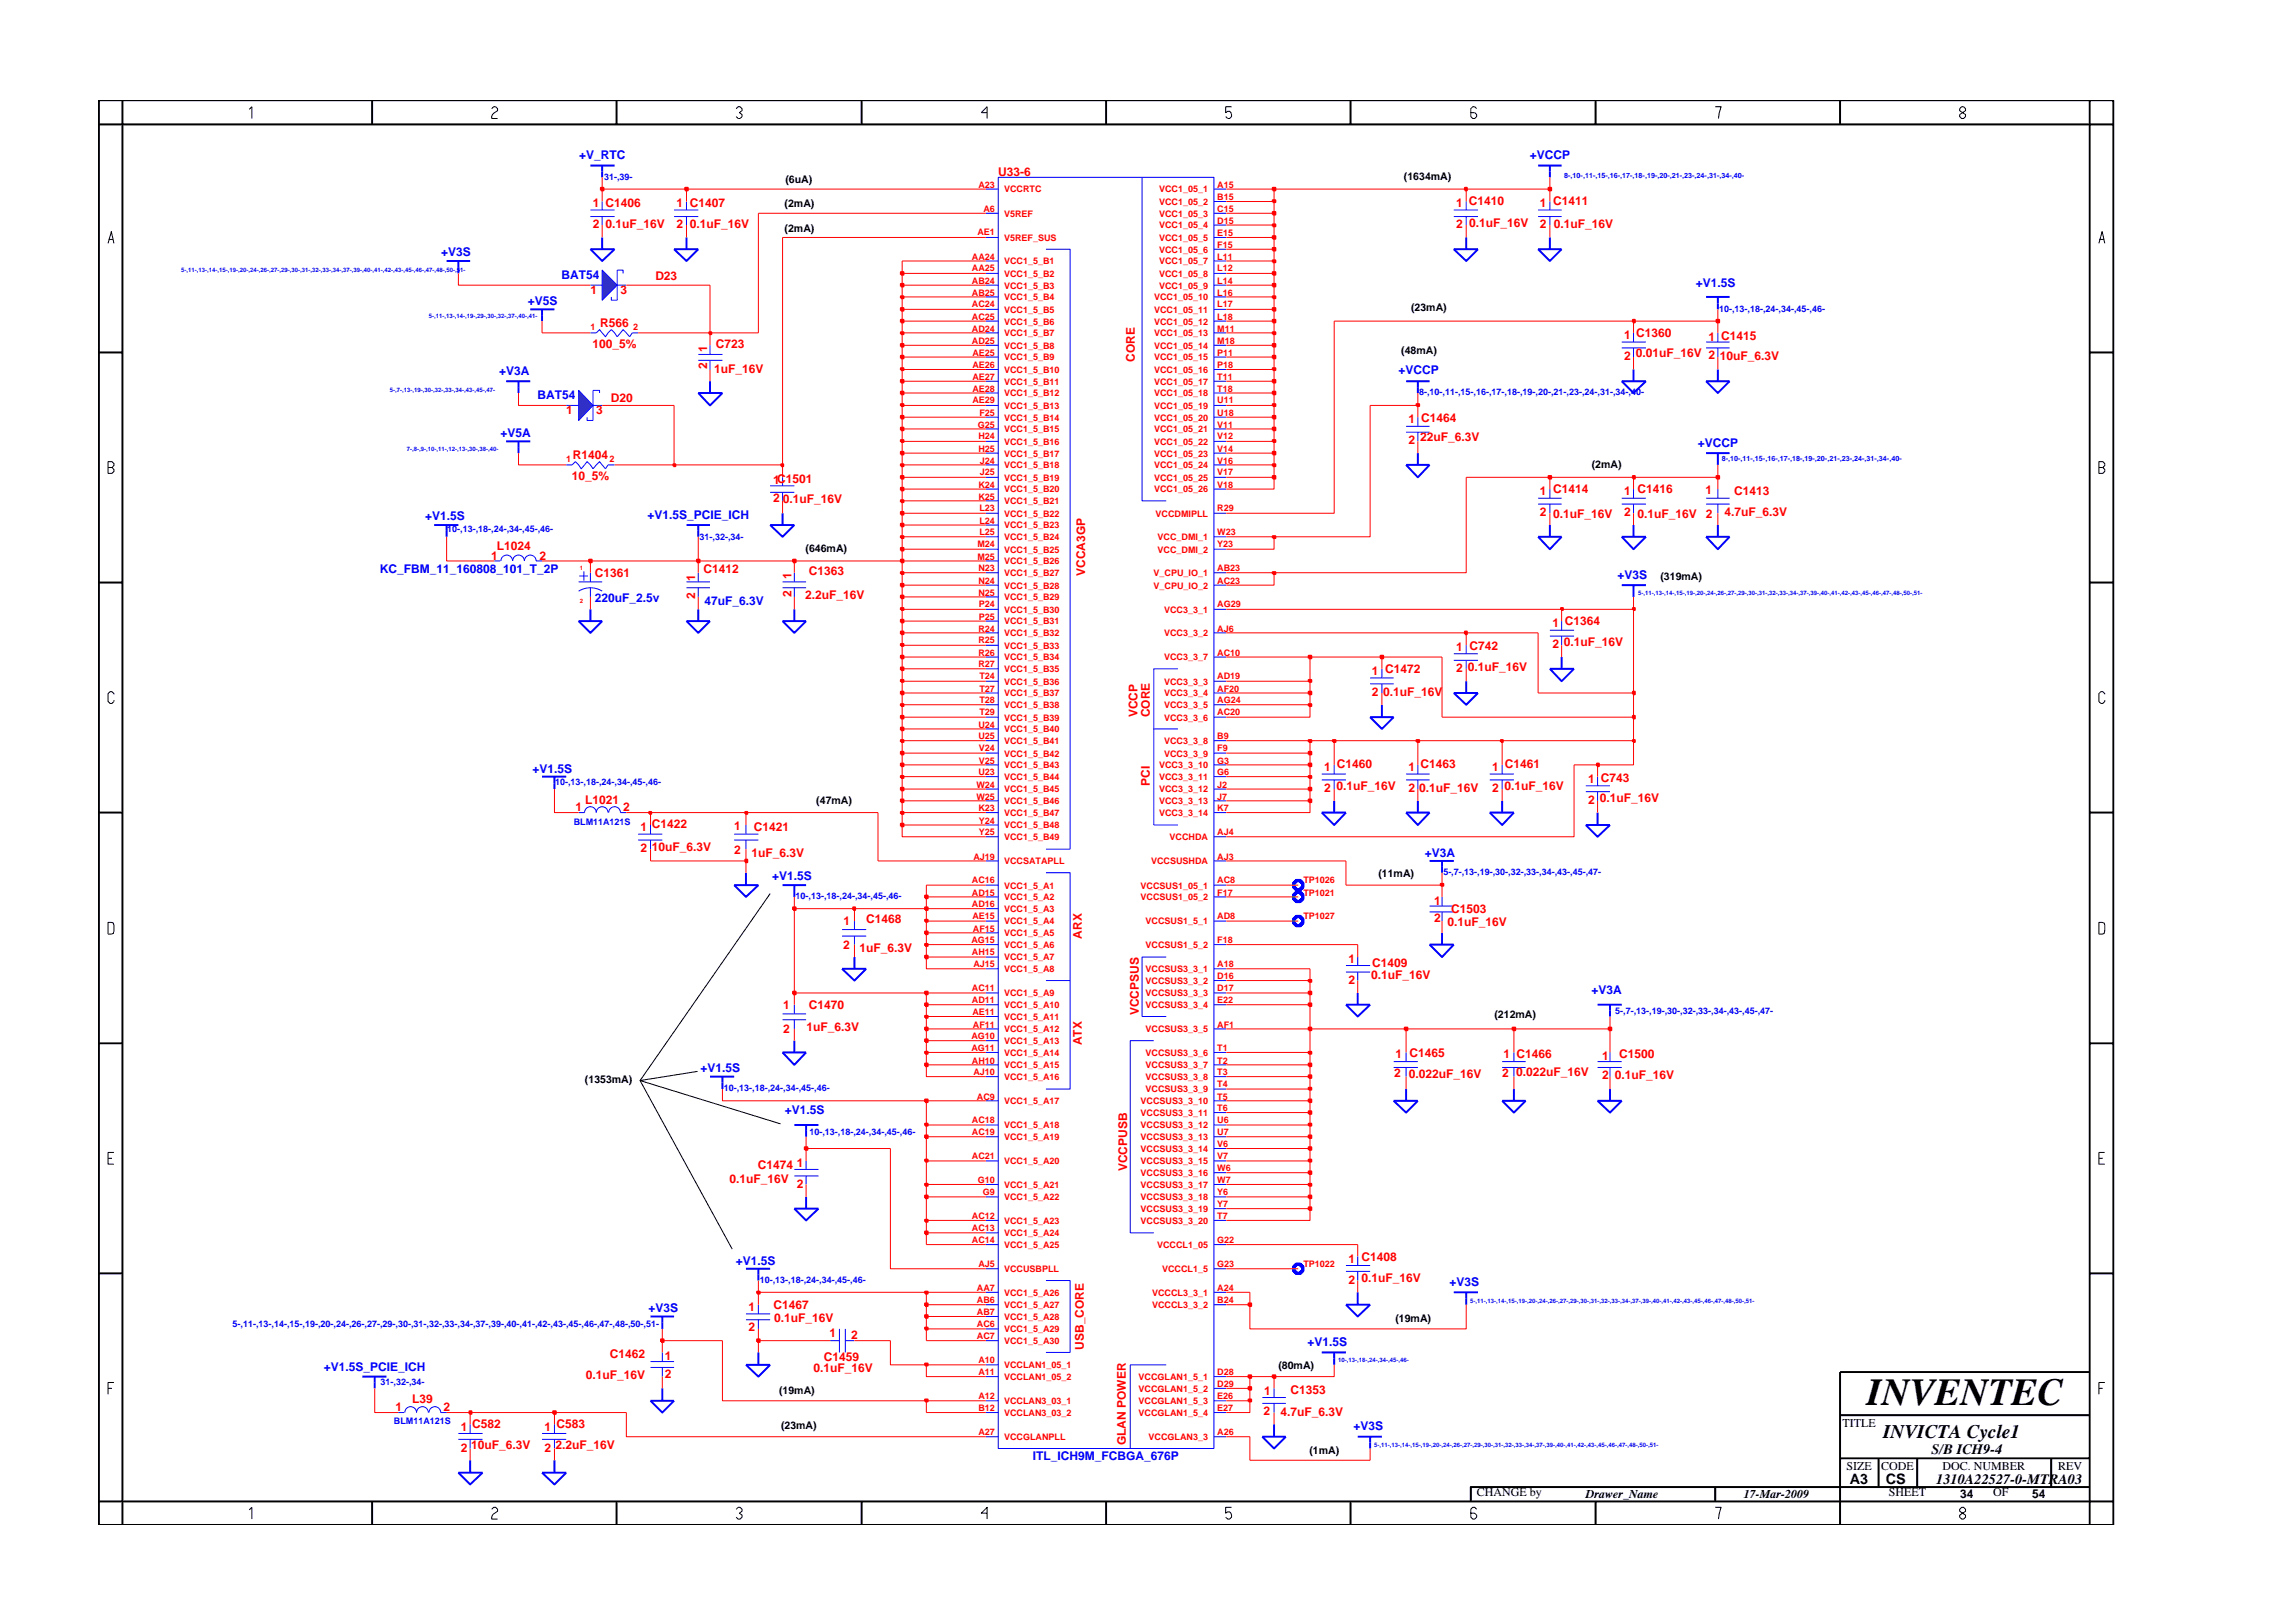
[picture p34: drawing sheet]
<svg xmlns="http://www.w3.org/2000/svg" width="297mm" height="210mm" viewBox="0 0 297 210" stroke-linecap="round" stroke-linejoin="round" font-family="sans-serif">
<defs><g id="words">
<text font-size="5" x="241.8" y="182">INVENTEC</text>
<text font-size="2.5" x="244" y="186.3">INVICTA Cycle1</text>
<g font-size="1.9">
<text x="250.2" y="188.3">S/B ICH9-4</text>
<text x="239.6" y="192.2">A3</text>
<text x="244.3" y="192.3">CS</text>
<text x="250.8" y="192.2">1310A22527-0-MTRA03</text>
</g>
<g font-size="1.6" fill="#00f">
<text x="75" y="20.6">+V_RTC</text>
<text x="198.2" y="20.6">+VCCP</text>
<text x="57.1" y="33.2">+V3S</text>
<text x="68.4" y="39.5">+V5S</text>
<text x="72.7" y="36.2">BAT54</text>
<text x="219.7" y="37.2">+V1.5S</text>
<text x="64.7" y="48.6">+V3A</text>
<text x="69.6" y="51.7">BAT54</text>
<text x="181.2" y="48.4">+VCCP</text>
<text x="64.8" y="56.6">+V5A</text>
<text x="219.9" y="57.9">+VCCP</text>
<text x="55.1" y="67.4">+V1.5S</text>
<text x="83.9" y="67.3">+V1.5S_PCIE_ICH</text>
<text x="49.2" y="74.2">KC_FBM_11_160808_101_T_2P</text>
<text x="209.5" y="75">+V3S</text>
<text x="77.1" y="78">220uF_2.5v</text>
<text x="91.3" y="78.4">47uF_6.3V</text>
<text x="69" y="100.1">+V1.5S</text>
<text x="184.6" y="111">+V3A</text>
<text x="100" y="114.1">+V1.5S</text>
<text x="206.2" y="128.8">+V3A</text>
<text x="90.7" y="138.9">+V1.5S</text>
<text x="101.7" y="144.4">+V1.5S</text>
<text x="95.3" y="163.8">+V1.5S</text>
<text x="187.8" y="166.6">+V3S</text>
<text x="84" y="170">+V3S</text>
<text x="42" y="177.6">+V1.5S_PCIE_ICH</text>
<text x="169.4" y="174.4">+V1.5S</text>
<text x="175.3" y="185.3">+V3S</text>
<text x="133.8" y="189.2">ITL_ICH9M_FCBGA_676P</text>
</g>
<g font-size="1.6" fill="#f00">
<text x="129.3" y="22.8">U33-6</text>
<text x="76.8" y="26.9">1 C1406</text>
<text x="76.8" y="29.6">2</text>
<text x="78.4" y="29.5">0.1uF_16V</text>
<text x="87.6" y="26.9">1 C1407</text>
<text x="87.6" y="29.6">2</text>
<text x="89.4" y="29.5">0.1uF_16V</text>
<text x="188.6" y="26.9">1 C1410</text>
<text x="188.6" y="29.6">2</text>
<text x="190.3" y="29.4">0.1uF_16V</text>
<text x="199.5" y="26.9">1 C1411</text>
<text x="199.5" y="29.6">2</text>
<text x="201.3" y="29.6">0.1uF_16V</text>
<text x="76.5" y="38.1">1</text>
<text x="80.4" y="38.1">3</text>
<text x="84.9" y="36.3">D23</text>
<text x="76.8" y="45.1">100_5%</text>
<text x="77.8" y="42.4">R566</text>
<text x="91.6" y="47.9" transform="rotate(-90 91.6 47.9)">2</text>
<text x="91.6" y="45.6" transform="rotate(-90 91.6 45.6)">1</text>
<text x="92.7" y="45.1">C723</text>
<text x="147" y="46.8" transform="rotate(-90 147 46.8)">CORE</text>
<text x="210.4" y="44">1 C1360</text>
<text x="210.4" y="46.7">2</text>
<text x="211.9" y="46.2">0.01uF_16V 2</text>
<text x="221.3" y="44.2">1 C1415</text>
<text x="222.8" y="46.6">10uF_6.3V</text>
<text x="73.3" y="53.7">1</text>
<text x="77.2" y="53.7">3</text>
<text x="79.1" y="52">D20</text>
<text x="92.5" y="48.3">1uF_16V</text>
<text x="74.2" y="59.5">R1404</text>
<text x="182.5" y="54.8">1 C1464</text>
<text x="182.5" y="57.5">2</text>
<text x="184" y="57.2">22uF_6.3V</text>
<text x="74.1" y="62.2">10_5%</text>
<text x="100.2" y="62.7">1C1501</text>
<text x="100.2" y="65.1">2</text>
<text x="101.4" y="65.1">0.1uF_16V</text>
<text x="199.5" y="64.1">1 C1414</text>
<text x="210.4" y="64.1">1 C1416</text>
<text x="220.9" y="64">1</text>
<text x="224.6" y="64.1">C1413</text>
<text x="64.4" y="71.2">L1024</text>
<text x="199.5" y="66.9">2</text>
<text x="201.2" y="67.1">0.1uF_16V</text>
<text x="210.4" y="66.9">2</text>
<text x="212.1" y="67.1">0.1uF_16V</text>
<text x="221" y="67.2">2</text>
<text x="223.4" y="66.9">4.7uF_6.3V</text>
<text x="63.6" y="72.5">1</text>
<text x="69.9" y="72.5">2</text>
<text x="77.1" y="74.8">C1361</text>
<text x="90.1" y="77.6" transform="rotate(-90 90.1 77.6)">2</text>
<text x="90.1" y="75.3" transform="rotate(-90 90.1 75.3)">1</text>
<text x="91.1" y="74.2">C1412</text>
<text x="102.5" y="77.3" transform="rotate(-90 102.5 77.3)">2</text>
<text x="102.5" y="75.1" transform="rotate(-90 102.5 75.1)">1</text>
<text x="104.3" y="77.6">2.2uF_16V</text>
<text x="104.8" y="74.5">C1363</text>
<text x="140.6" y="74.6" transform="rotate(-90 140.6 74.6)">VCCA3GP</text>
<text x="201.1" y="81.2">1 C1364</text>
<text x="201.1" y="83.9">2</text>
<text x="202.6" y="83.7">0.1uF_16V</text>
<text x="177.7" y="87.4">1 C1472</text>
<text x="188.6" y="84.4">1 C742</text>
<text x="188.6" y="87">2</text>
<text x="190.2" y="86.9">0.1uF_16V</text>
<text x="147.3" y="92.9" transform="rotate(-90 147.3 92.9)">VCCP</text>
<text x="149" y="92.9" transform="rotate(-90 149 92.9)">CORE</text>
<text x="177.7" y="90.2">2</text>
<text x="179.2" y="90.2">0.1uF_16V</text>
<text x="149" y="101.8" transform="rotate(-90 149 101.8)">PCI</text>
<text x="171.5" y="99.8">1 C1460</text>
<text x="182.5" y="99.8">1 C1463</text>
<text x="193.3" y="99.9">1 C1461</text>
<text x="205.8" y="101.5">1 C743</text>
<text x="74.5" y="105.1">1</text>
<text x="75.8" y="104.2">L1021</text>
<text x="80.7" y="105.1">2</text>
<text x="83" y="107.6">1 C1422</text>
<text x="95.1" y="107.5">1</text>
<text x="97.6" y="107.6">C1421</text>
<text x="171.5" y="102.6">2</text>
<text x="173.1" y="102.4">0.1uF_16V</text>
<text x="182.5" y="102.6">2</text>
<text x="183.8" y="102.6">0.1uF_16V</text>
<text x="193.3" y="102.6">2</text>
<text x="194.9" y="102.4">0.1uF_16V</text>
<text x="205.8" y="104.1">2</text>
<text x="207.3" y="103.9">0.1uF_16V</text>
<text x="83" y="110.3">2</text>
<text x="84.4" y="110.3">10uF_6.3V</text>
<text x="95.1" y="110.6">2</text>
<text x="97.4" y="111">1uF_6.3V</text>
<text x="109.2" y="119.8">1</text>
<text x="112.2" y="119.6">C1468</text>
<text x="185.8" y="117.2">1</text>
<text x="185.8" y="119.5">2</text>
<text x="187.5" y="119.9">0.1uF_16V</text>
<text x="188" y="118.2">C1503</text>
<text x="109.2" y="123">2</text>
<text x="111.3" y="123.4">1uF_6.3V</text>
<text x="140.2" y="121.6" transform="rotate(-90 140.2 121.6)">ARX</text>
<text x="174.7" y="124.7">1</text>
<text x="177.7" y="125.3">C1409</text>
<text x="101.5" y="130.7">1</text>
<text x="104.8" y="130.8">C1470</text>
<text x="147.5" y="131.5" transform="rotate(-90 147.5 131.5)">VCCPSUS</text>
<text x="174.7" y="127.4">2</text>
<text x="177.6" y="126.8">0.1uF_16V</text>
<text x="101.4" y="133.8">2</text>
<text x="104.5" y="133.6">1uF_6.3V</text>
<text x="140.2" y="135.4" transform="rotate(-90 140.2 135.4)">ATX</text>
<text x="180.8" y="137">1 C1465</text>
<text x="194.8" y="137">1 C1466</text>
<text x="207.5" y="137.4">1</text>
<text x="209.7" y="137">C1500</text>
<text x="180.6" y="139.5">2</text>
<text x="182.5" y="139.6">0.022uF_16V</text>
<text x="194.6" y="139.5">2</text>
<text x="196.4" y="139.5">0.022uF_16V</text>
<text x="207.5" y="139.7">2</text>
<text x="209.2" y="139.7">0.1uF_16V</text>
<text x="94.5" y="153.2">0.1uF_16V</text>
<text x="98.2" y="151.4">C1474</text>
<text x="103.2" y="151.2">1</text>
<text x="103.2" y="153.8">2</text>
<text x="146" y="151.8" transform="rotate(-90 146 151.8)">VCCPUSB</text>
<text x="174.7" y="163.6">1 C1408</text>
<text x="174.7" y="166.3">2</text>
<text x="176.4" y="166">0.1uF_16V</text>
<text x="97" y="169.8">1</text>
<text x="97" y="172.5">2</text>
<text x="100.2" y="169.6">C1467</text>
<text x="100.3" y="171.3">0.1uF_16V</text>
<text x="107.5" y="173.2">1</text>
<text x="110.3" y="173.5">2</text>
<text x="75.9" y="178.7">0.1uF_16V</text>
<text x="79" y="176">C1462</text>
<text x="86.1" y="176.2">1</text>
<text x="86.1" y="178.5">2</text>
<text x="105.4" y="177.7">0.1uF_16V</text>
<text x="106.7" y="176.4">C1459</text>
<text x="140.4" y="174.9" transform="rotate(-90 140.4 174.9)">USB_CORE</text>
<text x="51.3" y="182.8">1</text>
<text x="53.4" y="181.8">L39</text>
<text x="57.4" y="182.8">2</text>
<text x="59.7" y="185.4">1 C582</text>
<text x="70.5" y="185.4">1 C583</text>
<text x="163.7" y="183.3">2</text>
<text x="163.8" y="180.7">1</text>
<text x="165.9" y="183.4">4.7uF_6.3V</text>
<text x="167.2" y="180.6">C1353</text>
<text x="59.7" y="188.1">2</text>
<text x="61" y="187.7">10uF_6.3V</text>
<text x="70.5" y="188.1">2</text>
<text x="72" y="187.7">2.2uF_16V</text>
<text x="145.8" y="187.2" transform="rotate(-90 145.8 187.2)">GLAN POWER</text>
</g>
<g font-size="1.6">
<text x="238.7" y="184.8">TITLE</text>
<text x="239.2" y="190.4">SIZE</text>
<text x="243.7" y="190.4">CODE</text>
<text x="251.6" y="190.4">DOC. NUMBER</text>
<text x="266.6" y="190.4">REV</text>
<text x="191.3" y="193.9">CHANGE by</text>
<text x="205.4" y="194.1">Drawer_Name</text>
<text x="225.9" y="194.1">17-Mar-2009</text>
<text x="244.7" y="193.9">SHEET</text>
<text x="253.9" y="194.1">34</text>
<text x="258.2" y="193.9">OF</text>
<text x="263.3" y="194.1">54</text>
</g>
<g font-size="1.4">
<text x="101.7" y="23.7">(6uA)</text>
<text x="181.9" y="23.3">(1634mA)</text>
<text x="101.6" y="26.9">(2mA)</text>
<text x="101.6" y="30.1">(2mA)</text>
<text x="182.8" y="40.3">(23mA)</text>
<text x="181.5" y="45.8">(48mA)</text>
<text x="206.2" y="60.7">(2mA)</text>
<text x="104.4" y="71.5">(646mA)</text>
<text x="215.1" y="75.1">(319mA)</text>
<text x="105.7" y="104.2">(47mA)</text>
<text x="178.6" y="113.6">(11mA)</text>
<text x="193.6" y="131.9">(212mA)</text>
<text x="75.8" y="140.3">(1353mA)</text>
<text x="180.8" y="171.2">(19mA)</text>
<text x="165.6" y="177.3">(80mA)</text>
<text x="100.9" y="180.6">(19mA)</text>
<text x="101.2" y="185.1">(23mA)</text>
<text x="169.6" y="188.3">(1mA)</text>
</g>
<g font-size="1.2" fill="#00f">
<text x="78.3" y="23.3">31-,39-</text>
<text x="222.7" y="40.4">10-,13-,18-,24-,34-,45-,46-</text>
<text x="183.8" y="51.2">8-,10-,11-,15-,16-,17-,18-,19-,20-,21-,23-,24-,31-,34-,40-</text>
<text x="57.9" y="68.9">10-,13-,18-,24-,34-,45-,46-</text>
<text x="90.6" y="69.9">31-,32-,34-</text>
<text x="71.9" y="101.7">10-,13-,18-,24-,34-,45-,46-</text>
<text x="74.3" y="106.9">BLM11A121S</text>
<text x="187" y="113.3">5-,7-,13-,19-,30-,32-,33-,34-,43-,45-,47-</text>
<text x="103.1" y="116.5">10-,13-,18-,24-,34-,45-,46-</text>
<text x="209.2" y="131.4">5-,7-,13-,19-,30-,32-,33-,34-,43-,45-,47-</text>
<text x="93.8" y="141.4">10-,13-,18-,24-,34-,45-,46-</text>
<text x="104.8" y="147">10-,13-,18-,24-,34-,45-,46-</text>
<text x="98.4" y="166.2">10-,13-,18-,24-,34-,45-,46-</text>
<text x="30.1" y="171.8">5-,11-,13-,14-,15-,19-,20-,24-,26-,27-,29-,30-,31-,32-,33-,34-,37-,39-,40-,41-,42-,43-,45-,46-,47-,48-,50-,51-</text>
<text x="49.3" y="179.5">31-,32-,34-</text>
<text x="51" y="184.5">BLM11A121S</text>
</g>
<g font-size="1.2" fill="#f00">
<text x="126.8" y="24.3">A23</text>
<text x="127.4" y="27.5">A6</text>
<text x="130.1" y="24.9">VCCRTC</text>
<text x="130.1" y="28.1">V5REF</text>
<text x="150.1" y="28.1">VCC1_05_3</text>
<text x="150.1" y="29.6">VCC1_05_4</text>
<text x="150.1" y="24.9">VCC1_05_1</text>
<text x="150.1" y="26.5">VCC1_05_2</text>
<text x="157.7" y="27.5">C15</text>
<text x="157.7" y="29">D15</text>
<text x="157.7" y="24.3">A15</text>
<text x="157.7" y="25.9">B15</text>
<text x="125.9" y="33.6">AA24</text>
<text x="125.9" y="35.2">AA25</text>
<text x="126.6" y="30.5">AE1</text>
<text x="130.1" y="31.2">V5REF_SUS</text>
<text x="130.1" y="34.2">VCC1_5_B1</text>
<text x="130.1" y="35.9">VCC1_5_B2</text>
<text x="150.1" y="35.9">VCC1_05_8</text>
<text x="150.1" y="31.2">VCC1_05_5</text>
<text x="150.1" y="32.7">VCC1_05_6</text>
<text x="150.1" y="34.2">VCC1_05_7</text>
<text x="157.7" y="35.2">L12</text>
<text x="157.7" y="30.5">E15</text>
<text x="157.7" y="32.1">F15</text>
<text x="157.7" y="33.6">L11</text>
<text x="125.9" y="39.8">AC24</text>
<text x="125.9" y="41.4">AC25</text>
<text x="125.9" y="38.3">AB25</text>
<text x="125.9" y="36.8">AB24</text>
<text x="130.1" y="40.5">VCC1_5_B5</text>
<text x="130.1" y="38.9">VCC1_5_B4</text>
<text x="130.1" y="37.4">VCC1_5_B3</text>
<text x="149.5" y="38.9">VCC1_05_10</text>
<text x="149.5" y="40.5">VCC1_05_11</text>
<text x="150.1" y="37.4">VCC1_05_9</text>
<text x="157.7" y="36.8">L14</text>
<text x="157.7" y="39.8">L17</text>
<text x="157.7" y="41.4">L18</text>
<text x="157.7" y="38.3">L16</text>
<text x="76.5" y="42.8">1</text>
<text x="82" y="42.8">2</text>
<text x="125.9" y="43">AD24</text>
<text x="125.9" y="44.6">AD25</text>
<text x="126" y="47.6">AE26</text>
<text x="126" y="46.1">AE25</text>
<text x="130.1" y="42">VCC1_5_B6</text>
<text x="130.1" y="43.6">VCC1_5_B7</text>
<text x="130.1" y="45.2">VCC1_5_B8</text>
<text x="130.1" y="46.7">VCC1_5_B9</text>
<text x="149.5" y="42">VCC1_05_12</text>
<text x="149.5" y="43.6">VCC1_05_13</text>
<text x="149.5" y="45.2">VCC1_05_14</text>
<text x="149.5" y="46.7">VCC1_05_15</text>
<text x="157.7" y="43">M11</text>
<text x="157.7" y="44.6">M18</text>
<text x="157.7" y="46.1">P11</text>
<text x="157.7" y="47.6">P18</text>
<text x="126" y="49.2">AE27</text>
<text x="126" y="50.7">AE28</text>
<text x="126" y="52.3">AE29</text>
<text x="126.9" y="53.9">F25</text>
<text x="130.1" y="48.3">VCC1_5_B10</text>
<text x="130.1" y="49.8">VCC1_5_B11</text>
<text x="130.1" y="51.4">VCC1_5_B12</text>
<text x="130.1" y="53">VCC1_5_B13</text>
<text x="149.5" y="48.3">VCC1_05_16</text>
<text x="149.5" y="49.8">VCC1_05_17</text>
<text x="149.5" y="51.4">VCC1_05_18</text>
<text x="149.5" y="53">VCC1_05_19</text>
<text x="157.7" y="49.2">T11</text>
<text x="157.7" y="50.7">T18</text>
<text x="157.7" y="52.3">U11</text>
<text x="157.7" y="53.9">U18</text>
<text x="73.3" y="59.9">1</text>
<text x="79" y="59.9">2</text>
<text x="126.7" y="55.4">G25</text>
<text x="126.8" y="56.9">H24</text>
<text x="126.8" y="58.5">H25</text>
<text x="130.1" y="54.5">VCC1_5_B14</text>
<text x="130.1" y="56">VCC1_5_B15</text>
<text x="130.1" y="57.6">VCC1_5_B16</text>
<text x="130.1" y="59.1">VCC1_5_B17</text>
<text x="149.5" y="57.6">VCC1_05_22</text>
<text x="149.5" y="59.1">VCC1_05_23</text>
<text x="149.5" y="54.5">VCC1_05_20</text>
<text x="149.5" y="56">VCC1_05_21</text>
<text x="157.7" y="55.4">V11</text>
<text x="157.7" y="56.9">V12</text>
<text x="157.7" y="58.5">V14</text>
<text x="126.8" y="63.2">K24</text>
<text x="126.8" y="64.7">K25</text>
<text x="126.9" y="60.1">J24</text>
<text x="126.9" y="61.6">J25</text>
<text x="130.1" y="60.7">VCC1_5_B18</text>
<text x="130.1" y="62.3">VCC1_5_B19</text>
<text x="130.1" y="63.8">VCC1_5_B20</text>
<text x="130.1" y="65.3">VCC1_5_B21</text>
<text x="149.5" y="60.7">VCC1_05_24</text>
<text x="149.5" y="62.3">VCC1_05_25</text>
<text x="149.5" y="63.8">VCC1_05_26</text>
<text x="157.7" y="60.1">V16</text>
<text x="157.7" y="61.6">V17</text>
<text x="157.7" y="63.2">V18</text>
<text x="126.6" y="70.9">M24</text>
<text x="126.9" y="66.2">L23</text>
<text x="126.9" y="67.8">L24</text>
<text x="126.9" y="69.4">L25</text>
<text x="130.1" y="66.9">VCC1_5_B22</text>
<text x="130.1" y="68.5">VCC1_5_B23</text>
<text x="130.1" y="70">VCC1_5_B24</text>
<text x="130.1" y="71.6">VCC1_5_B25</text>
<text x="149.7" y="66.9">VCCDMIPLL</text>
<text x="150" y="70">VCC_DMI_1</text>
<text x="150" y="71.6">VCC_DMI_2</text>
<text x="157.7" y="69.4">W23</text>
<text x="157.7" y="70.9">Y23</text>
<text x="157.7" y="66.2">R29</text>
<text x="126.6" y="72.5">M25</text>
<text x="126.8" y="74">N23</text>
<text x="126.8" y="75.6">N24</text>
<text x="126.8" y="77.2">N25</text>
<text x="130.1" y="73.1">VCC1_5_B26</text>
<text x="130.1" y="74.6">VCC1_5_B27</text>
<text x="130.1" y="76.2">VCC1_5_B28</text>
<text x="130.1" y="77.8">VCC1_5_B29</text>
<text x="149.4" y="74.6">V_CPU_IO_1</text>
<text x="149.4" y="76.2">V_CPU_IO_2</text>
<text x="157.7" y="74">AB23</text>
<text x="157.7" y="75.6">AC23</text>
<text x="126.8" y="81.8">R24</text>
<text x="126.8" y="83.3">R25</text>
<text x="126.8" y="78.7">P24</text>
<text x="126.8" y="80.3">P25</text>
<text x="130.1" y="79.4">VCC1_5_B30</text>
<text x="130.1" y="80.9">VCC1_5_B31</text>
<text x="130.1" y="82.4">VCC1_5_B32</text>
<text x="150.8" y="82.4">VCC3_3_2</text>
<text x="150.8" y="79.4">VCC3_3_1</text>
<text x="157.7" y="81.8">AJ6</text>
<text x="157.7" y="78.7">AG29</text>
<text x="126.8" y="84.9">R26</text>
<text x="126.8" y="86.5">R27</text>
<text x="126.9" y="88">T24</text>
<text x="126.9" y="89.6">T27</text>
<text x="130.1" y="84">VCC1_5_B33</text>
<text x="130.1" y="85.6">VCC1_5_B34</text>
<text x="130.1" y="87.1">VCC1_5_B35</text>
<text x="130.1" y="88.7">VCC1_5_B36</text>
<text x="150.8" y="88.7">VCC3_3_3</text>
<text x="150.8" y="85.6">VCC3_3_7</text>
<text x="157.7" y="88">AD19</text>
<text x="157.7" y="89.6">AF20</text>
<text x="157.7" y="84.9">AC10</text>
<text x="126.8" y="94.3">U24</text>
<text x="126.8" y="95.8">U25</text>
<text x="126.9" y="92.7">T29</text>
<text x="126.9" y="91.1">T28</text>
<text x="130.1" y="93.3">VCC1_5_B39</text>
<text x="130.1" y="94.9">VCC1_5_B40</text>
<text x="130.1" y="90.2">VCC1_5_B37</text>
<text x="130.1" y="91.7">VCC1_5_B38</text>
<text x="150.8" y="90.2">VCC3_3_4</text>
<text x="150.8" y="91.7">VCC3_3_5</text>
<text x="150.8" y="93.3">VCC3_3_6</text>
<text x="157.7" y="91.1">AG24</text>
<text x="157.7" y="92.7">AC20</text>
<text x="157.7" y="95.8">B9</text>
<text x="126.8" y="100.4">U23</text>
<text x="126.8" y="97.3">V24</text>
<text x="126.8" y="98.9">V25</text>
<text x="130.1" y="98">VCC1_5_B42</text>
<text x="130.1" y="99.5">VCC1_5_B43</text>
<text x="130.1" y="101.1">VCC1_5_B44</text>
<text x="130.1" y="96.4">VCC1_5_B41</text>
<text x="150.1" y="99.5">VCC3_3_10</text>
<text x="150.1" y="101.1">VCC3_3_11</text>
<text x="150.8" y="96.4">VCC3_3_8</text>
<text x="150.8" y="98">VCC3_3_9</text>
<text x="157.7" y="97.3">F9</text>
<text x="157.7" y="98.9">G3</text>
<text x="157.7" y="100.4">G6</text>
<text x="126.5" y="102.1">W24</text>
<text x="126.5" y="103.6">W25</text>
<text x="126.8" y="105.1">K23</text>
<text x="126.8" y="106.7">Y24</text>
<text x="130.1" y="107.3">VCC1_5_B48</text>
<text x="130.1" y="102.7">VCC1_5_B45</text>
<text x="130.1" y="104.2">VCC1_5_B46</text>
<text x="130.1" y="105.7">VCC1_5_B47</text>
<text x="150.1" y="105.7">VCC3_3_14</text>
<text x="150.1" y="102.7">VCC3_3_12</text>
<text x="150.1" y="104.2">VCC3_3_13</text>
<text x="157.7" y="103.6">J7</text>
<text x="157.7" y="105.1">K7</text>
<text x="157.7" y="102.1">J2</text>
<text x="126.1" y="111.4">AJ19</text>
<text x="126.8" y="108.2">Y25</text>
<text x="130.1" y="112">VCCSATAPLL</text>
<text x="130.1" y="108.8">VCC1_5_B49</text>
<text x="149.1" y="112">VCCSUSHDA</text>
<text x="151.5" y="108.8">VCCHDA</text>
<text x="157.7" y="111.4">AJ3</text>
<text x="157.7" y="108.2">AJ4</text>
<text x="125.9" y="117.5">AD16</text>
<text x="125.9" y="116">AD15</text>
<text x="125.9" y="114.4">AC16</text>
<text x="126" y="119.1">AE15</text>
<text x="130.1" y="118.2">VCC1_5_A3</text>
<text x="130.1" y="119.8">VCC1_5_A4</text>
<text x="130.1" y="116.6">VCC1_5_A2</text>
<text x="130.1" y="115.1">VCC1_5_A1</text>
<text x="147.7" y="115.1">VCCSUS1_05_1</text>
<text x="147.7" y="116.6">VCCSUS1_05_2</text>
<text x="148.4" y="119.8">VCCSUS1_5_1</text>
<text x="157.7" y="114.4">AC8</text>
<text x="157.7" y="116">F17</text>
<text x="157.7" y="119.1">AD8</text>
<text x="168.9" y="114.4">TP1026</text>
<text x="168.9" y="119.1">TP1027</text>
<text x="168.9" y="116">TP1021</text>
<text x="125.8" y="122.2">AG15</text>
<text x="125.9" y="123.7">AH15</text>
<text x="126" y="120.7">AF15</text>
<text x="126.1" y="125.3">AJ15</text>
<text x="130.1" y="121.3">VCC1_5_A5</text>
<text x="130.1" y="122.8">VCC1_5_A6</text>
<text x="130.1" y="124.4">VCC1_5_A7</text>
<text x="130.1" y="125.9">VCC1_5_A8</text>
<text x="148.4" y="122.8">VCCSUS1_5_2</text>
<text x="148.4" y="125.9">VCCSUS3_3_1</text>
<text x="157.7" y="125.3">A18</text>
<text x="157.7" y="122.2">F18</text>
<text x="125.9" y="128.4">AC11</text>
<text x="125.9" y="130">AD11</text>
<text x="126" y="131.5">AE11</text>
<text x="130.1" y="129.1">VCC1_5_A9</text>
<text x="130.1" y="130.6">VCC1_5_A10</text>
<text x="148.4" y="127.5">VCCSUS3_3_2</text>
<text x="148.4" y="129.1">VCCSUS3_3_3</text>
<text x="148.4" y="130.6">VCCSUS3_3_4</text>
<text x="157.7" y="126.9">D16</text>
<text x="157.7" y="128.4">D17</text>
<text x="157.7" y="130">E22</text>
<text x="125.8" y="134.6">AG10</text>
<text x="125.8" y="136.2">AG11</text>
<text x="125.9" y="137.8">AH10</text>
<text x="126" y="133.1">AF11</text>
<text x="130.1" y="132.1">VCC1_5_A11</text>
<text x="130.1" y="133.7">VCC1_5_A12</text>
<text x="130.1" y="135.3">VCC1_5_A13</text>
<text x="130.1" y="136.8">VCC1_5_A14</text>
<text x="148.4" y="133.7">VCCSUS3_3_5</text>
<text x="148.4" y="136.8">VCCSUS3_3_6</text>
<text x="157.7" y="133.1">AF1</text>
<text x="157.7" y="136.2">T1</text>
<text x="157.7" y="137.8">T2</text>
<text x="126.1" y="139.3">AJ10</text>
<text x="126.6" y="142.4">AC9</text>
<text x="130.1" y="143">VCC1_5_A17</text>
<text x="130.1" y="138.4">VCC1_5_A15</text>
<text x="130.1" y="139.9">VCC1_5_A16</text>
<text x="147.7" y="143">VCCSUS3_3_10</text>
<text x="148.4" y="138.4">VCCSUS3_3_7</text>
<text x="148.4" y="139.9">VCCSUS3_3_8</text>
<text x="148.4" y="141.5">VCCSUS3_3_9</text>
<text x="157.7" y="139.3">T3</text>
<text x="157.7" y="140.8">T4</text>
<text x="157.7" y="142.4">T5</text>
<text x="157.7" y="144">T6</text>
<text x="125.9" y="145.5">AC18</text>
<text x="125.9" y="147.1">AC19</text>
<text x="130.1" y="146.2">VCC1_5_A18</text>
<text x="130.1" y="147.7">VCC1_5_A19</text>
<text x="147.7" y="144.6">VCCSUS3_3_11</text>
<text x="147.7" y="146.2">VCCSUS3_3_12</text>
<text x="147.7" y="147.7">VCCSUS3_3_13</text>
<text x="147.7" y="149.2">VCCSUS3_3_14</text>
<text x="157.7" y="145.5">U6</text>
<text x="157.7" y="147.1">U7</text>
<text x="157.7" y="148.6">V6</text>
<text x="125.9" y="150.1">AC21</text>
<text x="126.7" y="153.3">G10</text>
<text x="127.3" y="154.8">G9</text>
<text x="130.1" y="150.8">VCC1_5_A20</text>
<text x="130.1" y="153.9">VCC1_5_A21</text>
<text x="130.1" y="155.5">VCC1_5_A22</text>
<text x="147.7" y="150.8">VCCSUS3_3_15</text>
<text x="147.7" y="152.4">VCCSUS3_3_16</text>
<text x="147.7" y="153.9">VCCSUS3_3_17</text>
<text x="147.7" y="155.5">VCCSUS3_3_18</text>
<text x="157.7" y="150.1">V7</text>
<text x="157.7" y="151.8">W6</text>
<text x="157.7" y="153.3">W7</text>
<text x="157.7" y="154.8">Y6</text>
<text x="125.9" y="157.9">AC12</text>
<text x="125.9" y="159.5">AC13</text>
<text x="125.9" y="161.1">AC14</text>
<text x="130.1" y="158.5">VCC1_5_A23</text>
<text x="130.1" y="160.1">VCC1_5_A24</text>
<text x="130.1" y="161.7">VCC1_5_A25</text>
<text x="147.7" y="158.5">VCCSUS3_3_20</text>
<text x="147.7" y="157">VCCSUS3_3_19</text>
<text x="149.9" y="161.7">VCCCL1_05</text>
<text x="157.7" y="161.1">G22</text>
<text x="157.7" y="157.9">T7</text>
<text x="157.7" y="156.4">Y7</text>
<text x="126.6" y="167.2">AA7</text>
<text x="126.8" y="164.2">AJ5</text>
<text x="130.1" y="167.9">VCC1_5_A26</text>
<text x="130.1" y="164.8">VCCUSBPLL</text>
<text x="149.2" y="167.9">VCCCL3_3_1</text>
<text x="150.5" y="164.8">VCCCL1_5</text>
<text x="157.7" y="167.2">A24</text>
<text x="157.7" y="164.2">G23</text>
<text x="168.9" y="164.2">TP1022</text>
<text x="126.6" y="170.4">AB7</text>
<text x="126.6" y="171.9">AC6</text>
<text x="126.6" y="173.5">AC7</text>
<text x="126.6" y="168.9">AB6</text>
<text x="130.1" y="169.5">VCC1_5_A27</text>
<text x="130.1" y="171">VCC1_5_A28</text>
<text x="130.1" y="172.6">VCC1_5_A29</text>
<text x="149.2" y="169.5">VCCCL3_3_2</text>
<text x="157.7" y="168.9">B24</text>
<text x="126.8" y="176.6">A10</text>
<text x="126.8" y="178.2">A11</text>
<text x="130.1" y="174.1">VCC1_5_A30</text>
<text x="130.1" y="177.3">VCCLAN1_05_1</text>
<text x="130.1" y="178.8">VCCLAN1_05_2</text>
<text x="147.5" y="178.8">VCCGLAN1_5_1</text>
<text x="157.7" y="178.2">D28</text>
<text x="157.7" y="179.7">D29</text>
<text x="126.8" y="181.2">A12</text>
<text x="126.8" y="182.8">B12</text>
<text x="126.8" y="185.9">A27</text>
<text x="130.1" y="181.9">VCCLAN3_03_1</text>
<text x="130.1" y="183.4">VCCLAN3_03_2</text>
<text x="147.5" y="180.3">VCCGLAN1_5_2</text>
<text x="147.5" y="181.9">VCCGLAN1_5_3</text>
<text x="147.5" y="183.4">VCCGLAN1_5_4</text>
<text x="157.7" y="181.2">E26</text>
<text x="157.7" y="182.8">E27</text>
<text x="157.7" y="185.9">A26</text>
<text x="130.1" y="186.6">VCCGLANPLL</text>
<text x="148.8" y="186.6">VCCGLAN3_3</text>
</g>
<g font-size=".9" fill="#00f">
<text x="202.6" y="23">8-,10-,11-,15-,16-,17-,18-,19-,20-,21-,23-,24-,31-,34-,40-</text>
<text x="223" y="59.7">8-,10-,11-,15-,16-,17-,18-,19-,20-,21-,23-,24-,31-,34-,40-</text>
</g>
<g font-size=".8" fill="#00f">
<text x="23.5" y="35.2">5-,11-,13-,14-,15-,19-,20-,24-,26-,27-,29-,30-,31-,32-,33-,34-,37-,39-,40-,41-,42-,43-,45-,46-,47-,48-,50-,51-</text>
<text x="55.5" y="41.2">5-,11-,13-,14-,19-,29-,30-,32-,37-,40-,41-</text>
<text x="50.5" y="50.7">5-,7-,13-,19-,30-,32-,33-,34-,43-,45-,47-</text>
<text x="52.7" y="58.4">7-,8-,9-,10-,11-,12-,13-,30-,38-,40-</text>
<text x="212.2" y="77.1">5-,11-,13-,14-,15-,19-,20-,24-,26-,27-,29-,30-,31-,32-,33-,34-,37-,39-,40-,41-,42-,43-,45-,46-,47-,48-,50-,51-</text>
<text x="190.4" y="168.8">5-,11-,13-,14-,15-,19-,20-,24-,26-,27-,29-,30-,31-,32-,33-,34-,37-,39-,40-,41-,42-,43-,45-,46-,47-,48-,50-,51-</text>
<text x="173.3" y="176.5">10-,13-,18-,24-,34-,45-,46-</text>
<text x="178" y="187.4">5-,11-,13-,14-,15-,19-,20-,24-,26-,27-,29-,30-,31-,32-,33-,34-,37-,39-,40-,41-,42-,43-,45-,46-,47-,48-,50-,51-</text>
</g>
<g font-size=".8" fill="#f00">
<text x="75.1" y="73.9">1</text>
<text x="75.1" y="78.1">2</text>
</g>
</g></defs>
<g fill="none" stroke="#00f" stroke-width=".13">
<path d="M76.5 27.2h3.1M76.5 28.1h3.1M76.5 36.9h1.5M78 26.1v1.1M78 28.1v1.1M80 36.9h1.1M80 35v3.9M199.2 27.2h3.1M199.2 28.1h3.1M200.8 26.1v1.1M200.8 28.1v1.1M182.1 55.2h3.1"/>
<path d="M182.1 56h3.1M183.7 54v1.2M183.7 56v1.2M221 44.3h3.1M221 45.1h3.1M222.5 43.1v1.2M222.5 45.1v1.2M101.4 75.4h3M101.4 76.1h3M102.9 74.2v1.2M102.9 76.1v1.2M221 64.5h3.1"/>
<path d="M221 65.3h3.1M222.5 63.4v1.1M222.5 65.3v1.2M177.5 87.8h3M177.5 88.6h3M179 86.6v1.2M179 88.6v1.2M188.3 85.5h3.2M188.3 84.7h3.2M189.9 83.6v1.1M189.9 85.5v1.1M194.6 99.1v1.2"/>
<path d="M200.8 81.6h3.1M200.8 82.4h3.1M202.3 80.5v1.1M202.3 82.4v1.2M75 105.3h.7a.76 .76 0 0 1 .8-.8 .76 .76 0 0 1 .7 .8 .76 .76 0 0 1 .8-.8 .76 .76 0 0 1 .8 .8M78.9 105.3a.76 .76 0 0 1 .7-.8 .76 .76 0 0 1 .8 .8h.7M95.1 108.1h3.1M95.1 108.8h3.1M96.6 106.9v1.2M96.6 108.8v1.2M193 101h3.1M193 100.3h3.1"/>
<path d="M194.6 101v1.2M84.3 176.4h3M84.3 177.2h3M85.8 175.2v1.2M85.8 177.2v1.1"/>
</g>
<g fill="none" stroke="#00f" stroke-width=".25">
<path d="M188.3 32.3h3.2l-1.6 1.5zM189.9 30.8v1.5M65.6 49.4h3.1M67.2 49.4v1.5M68.7 40.1h3.1M70.2 40.1v1.5M90.5 50.9h3.1l-1.6 1.6zM92 49.4v1.5M221 58.7h3.1M222.5 58.7v1.5M88.9 68h3.1M90.5 68v1.5"/>
<path d="M99.8 68h3.1l-1.5 1.5zM101.4 66.5v1.5M188.3 89.8h3.2l-1.6 1.5zM189.9 88.3v1.5M95.1 114.7h3.1l-1.6 1.5zM96.6 113.1v1.6M101.4 136.3h3l-1.5 1.7zM102.9 134.8v1.5M185.2 122.4h3.1l-1.5 1.6zM186.8 120.8v1.6M207 130.2h3.1M208.6 130.2v1.5"/>
<path d="M180.5 142.6h3.2l-1.6 1.5zM182.1 141.1v1.5M194.6 142.6h3l-1.5 1.5zM196.1 141.1v1.5M96.6 176.8h3.2l-1.6 1.5zM98.2 175.2v1.6M163.5 186.1h3.1l-1.6 1.5zM165 184.5v1.6"/>
</g>
<path d="M167.8 114.2l.1-.1h.5l.4 .3v.5l-.4 .4h-.5l-.3-.4v-.5zM167.8 115.8l.1-.2h.5l.4 .3v.5l-.4 .4h-.5l-.3-.4v-.5z" fill="none" stroke="#00f" stroke-width=".42"/>
<path d="M78 35l2 1.9-2 2z" fill="#3c3cc8"/>
<g fill="none" stroke="#00f" stroke-width=".13">
<path d="M78 35l2 1.9-2 2zM79.2 38.5v.4h.8M80 35h.7v.4M87.3 28.1h3.2M87.3 27.2h3.2M88.9 26.1v1.1M88.9 28.1v1.1M127.7 27.6h1.6M127.7 33.8h1.6M127.7 36.9h1.6M127.7 24.5h1.6M127.7 30.8h1.6"/>
<path d="M127.7 35.4h1.6M127.7 38.5h1.6M129.3 23h28v164.6h-28zM135.5 32.3h3.1v77.7h-3.1M147.9 23v41.9h3.2M157.3 35.4h1.6M157.3 38.5h1.6M157.3 26.1h1.6M157.3 29.2h1.6M157.3 32.3h1.6M157.3 27.6h1.6M157.3 30.8h1.6"/>
<path d="M157.3 33.8h1.6M157.3 36.9h1.6M157.3 24.5h1.6M188.3 28.1h3.2M188.3 27.2h3.2M189.9 26.1v1.1M189.9 28.1v1.1M73.3 52.5h1.7M76.5 43.1h.7l.5-.4 .7 .9 .8-.9 .8 .9 .7-.9 .9 .9 .3-.5h.8M76.8 52.5h1.2M76.8 50.6v3.9M90.5 45.9h3.1"/>
<path d="M90.5 46.7h3.1M92 44.7v1.2M92 46.7v1.2M127.7 40.1h1.6M127.7 43.1h1.6M127.7 46.3h1.6M127.7 49.4h1.6M127.7 52.5h1.6M127.7 55.6h1.6M127.7 58.7h1.6M127.7 41.6h1.6M127.7 44.7h1.6"/>
<path d="M127.7 47.9h1.6M127.7 50.9h1.6M127.7 54h1.6M127.7 57.2h1.6M157.3 41.6h1.6M157.3 44.7h1.6M157.3 47.9h1.6M157.3 50.9h1.6M157.3 54h1.6M157.3 55.6h1.6M157.3 58.7h1.6M157.3 40.1h1.6"/>
<path d="M157.3 43.1h1.6M157.3 46.3h1.6M157.3 49.4h1.6M157.3 52.5h1.6M157.3 57.2h1.6M210.1 44.3h3.1M210.1 45.1h3.1M211.6 43.1v1.2M211.6 45.1v1.2M64 72.7h.8M64.9 72.7a.76 .76 0 0 1 .7-.8 .76 .76 0 0 1 .8 .8 .76 .76 0 0 1 .8-.8 .76 .76 0 0 1 .7 .8 .76 .76 0 0 1 .8-.8 .76 .76 0 0 1 .8 .8h.7M73.3 60.2h.8l.4-.4 .8 .9 .8-.9 .7 .9 .9-.9 .7 .9 .4-.5h.8"/>
<path d="M75 76.6a2.88 2.88 0 0 1 3 0M75 75.4h3M75 74.6h1.1M75.6 74v1.2M76.5 74.2v1.2M76.5 76.1v1.2M88.9 75.4h3.1M88.9 76.1h3.1M90.5 74.2v1.2M90.5 76.1v1.2M99.8 62.9h3.1M99.8 63.8h3.1"/>
<path d="M101.4 61.8v1.1M101.4 63.8v1.1M127.7 61.8h1.6M127.7 64.9h1.6M127.7 68h1.6M127.7 71.1h1.6M127.7 74.2h1.6M127.7 77.3h1.6M127.7 60.2h1.6M127.7 63.4h1.6M127.7 66.5h1.6M127.7 69.5h1.6"/>
<path d="M127.7 72.7h1.6M127.7 75.8h1.6M127.7 78.9h1.6M157.3 61.8h1.6M157.3 66.5h1.6M157.3 71.1h1.6M157.3 75.8h1.6M157.3 60.2h1.6M157.3 63.4h1.6M157.3 69.5h1.6M157.3 74.2h1.6M157.3 78.9h1.6"/>
<path d="M199.2 64.5h3.1M199.2 65.3h3.1M200.8 63.4v1.1M200.8 65.3v1.2M210.1 64.5h3.1M210.1 65.3h3.1M211.6 63.4v1.1M211.6 65.3v1.2M127.7 80.5h1.6M127.7 83.6h1.6M127.7 86.6h1.6M127.7 89.8h1.6"/>
<path d="M127.7 92.9h1.6M127.7 96h1.6M127.7 99.1h1.6M127.7 82h1.6M127.7 85.1h1.6M127.7 88.3h1.6M127.7 91.3h1.6M127.7 94.4h1.6M127.7 97.6h1.6M149.5 94.4h3.1M152.6 86.6h-3.1v20.3h3.1M157.3 82h1.6"/>
<path d="M157.3 89.8h1.6M157.3 92.9h1.6M157.3 97.6h1.6M157.3 85.1h1.6M157.3 88.3h1.6M157.3 91.3h1.6M157.3 96h1.6M157.3 99.1h1.6M82.7 108.8h3.1M82.7 108.1h3.1M84.3 106.9v1.2M84.3 108.8v1.2"/>
<path d="M110.7 119.3v1.1M127.7 117.7h1.6M127.7 102.2h1.6M127.7 111.5h1.6M127.7 105.3h1.6M127.7 108.4h1.6M127.7 116.2h1.6M127.7 119.3h1.6M127.7 100.6h1.6M127.7 103.7h1.6M127.7 114.7h1.6M127.7 106.9h1.6"/>
<path d="M135.5 113.1h3.1v28h-3.1M157.3 119.3h1.6M157.3 100.6h1.6M157.3 103.7h1.6M157.3 114.7h1.6M157.3 108.4h1.6M157.3 116.2h1.6M157.3 102.2h1.6M157.3 111.5h1.6M157.3 105.3h1.6M185.2 117.4h3.1M185.2 118.1h3.1"/>
<path d="M186.8 116.2v1.2M186.8 118.1v1.2M205.4 101.8h3.2M205.4 102.6h3.2M207 100.6v1.2M207 102.6v1.1M101.4 131.3h3M101.4 132.1h3M102.9 130.2v1.1M102.9 132.1v1.2M109.1 121.3h3.1M109.1 120.4h3.1"/>
<path d="M110.7 121.3v1.1M127.7 120.8h1.6M127.7 124h1.6M127.7 128.6h1.6M127.7 131.7h1.6M127.7 134.8h1.6M127.7 138h1.6M127.7 122.4h1.6M127.7 125.5h1.6M127.7 133.3h1.6M127.7 136.3h1.6M127.7 139.5h1.6"/>
<path d="M127.7 130.2h1.6M135.5 127h3.1M149.5 134.8h-3.1v24.9h3.1M151.1 124h-3.2v7.7h3.2M157.3 136.3h1.6M157.3 139.5h1.6M157.3 127h1.6M157.3 130.2h1.6M157.3 122.4h1.6M157.3 125.5h1.6M157.3 128.6h1.6M157.3 133.3h1.6"/>
<path d="M157.3 138h1.6M174.4 125.1h3.1M174.4 125.9h3.1M175.9 124v1.1M175.9 125.9v1.1M194.6 137.5h3M194.6 138.3h3M196.1 136.3v1.2M196.1 138.3v1.2M207 137.5h3.1M207 138.3h3.1M208.6 136.3v1.2"/>
<path d="M208.6 138.3v1.2M102.9 151.5h3.1M102.9 152.3h3.1M104.4 150.4v1.1M104.4 152.3v1.1M127.7 142.6h1.6M127.7 147.3h1.6M127.7 153.4h1.6M127.7 158.1h1.6M127.7 145.7h1.6M127.7 150.4h1.6M127.7 155.1h1.6"/>
<path d="M127.7 159.7h1.6M157.3 142.6h1.6M157.3 145.7h1.6M157.3 148.8h1.6M157.3 151.9h1.6M157.3 155.1h1.6M157.3 158.1h1.6M157.3 156.6h1.6M157.3 141.1h1.6M157.3 144.1h1.6M157.3 147.3h1.6M157.3 150.4h1.6"/>
<path d="M157.3 153.4h1.6M96.6 171h3.2M96.6 170.2h3.2M98.2 169v1.2M98.2 171v1.2M107.6 173.7h1.1M108.7 172.2v3M109.5 173.7h1.2M109.5 172.2v3M127.7 164.4h1.6M127.7 161.2h1.6M127.7 178.3h1.6"/>
<path d="M127.7 169h1.6M127.7 172.2h1.6M127.7 176.8h1.6M127.7 167.4h1.6M127.7 170.5h1.6M127.7 173.7h1.6M135.5 165.9h3.1v9.3h-3.1M151.1 176.8h-4.7v10.8M157.3 164.4h1.6M157.3 179.9h1.6M157.3 169h1.6M157.3 161.2h1.6"/>
<path d="M157.3 178.3h1.6M157.3 167.4h1.6M165 179.9v1.1M174.4 163.9h3.1M174.4 164.7h3.1M175.9 162.8v1.1M175.9 164.7v1.2M51.6 183h.8M52.4 183a.76 .76 0 0 1 .8-.8 .76 .76 0 0 1 .8 .8 .76 .76 0 0 1 .7-.8 .76 .76 0 0 1 .8 .8M55.6 183a.76 .76 0 0 1 .7-.8 .76 .76 0 0 1 .8 .8h.8M59.4 185.7h3.1M59.4 186.5h3.1"/>
<path d="M60.9 184.5v1.2M60.9 186.5v1.1M127.7 183h1.6M127.7 181.5h1.6M127.7 186.1h1.6M157.3 183h1.6M157.3 181.5h1.6M157.3 186.1h1.6M163.5 181h3.1M163.5 181.8h3.1M165 181.8v1.2"/>
</g>
<g fill="none" stroke="#00f" stroke-width=".25">
<path d="M57.9 33.8h3M59.4 33.8v1.6M76.5 32.3h3.1l-1.6 1.5zM78 30.8v1.5M87.3 32.3h3.2l-1.6 1.5zM88.9 30.8v1.5M199.2 21.4h3.1M200.8 21.4v1.6M221 38.5h3.1M222.5 38.5v1.6M65.6 57.2h3.1M67.2 57.2v1.5"/>
<path d="M182.1 49.4h3.1M183.7 49.4v1.5M183.7 58.7v1.5M56.2 68h3.2M57.9 68v1.5M76.5 78.9v1.6M90.5 78.9v1.6M102.9 78.9v1.6M182.1 60.2h3.1l-1.5 1.6zM210.1 75.8h3.1M210.1 69.5h3.1l-1.6 1.6zM211.6 75.8v1.5"/>
<path d="M211.6 68v1.5M75 80.5h3l-1.5 1.5zM88.9 80.5h3.1l-1.5 1.5zM101.4 80.5h3l-1.5 1.5zM200.8 86.6h3.1l-1.6 1.7zM202.3 85.1v1.5M70.2 100.6h3.1M71.8 100.6v1.6M101.4 114.7h3M102.9 114.7v1.5M182.1 105.3h3.1l-1.5 1.6zM183.7 103.7v1.6"/>
<path d="M185.2 111.5h3.1M186.8 111.5v1.6M193 105.3h3.1l-1.5 1.6zM194.6 103.7v1.6M205.4 106.9h3.2l-1.6 1.5zM207 105.3v1.6M92 139.5h3.1M93.6 139.5v1.6M174.4 130.2h3.1l-1.6 1.5zM175.9 128.6v1.6M102.9 145.7h3.1M102.9 156.6h3.1l-1.6 1.5z"/>
<path d="M104.4 145.7v1.6M104.4 155.1v1.5M207 142.6h3.1l-1.5 1.5zM208.6 141.1v1.5M46.9 178.3h3.2M48.5 178.3v1.6M84.3 170.5h3M85.8 170.5v1.7M85.8 179.9v1.6M96.6 164.4h3.2M98.2 164.4v1.5M171.2 175.2h3.2"/>
<path d="M172.8 175.2v1.6M188.3 167.4h3.2M189.9 167.4v1.6M59.4 190.8h3.1l-1.6 1.5zM60.9 189.2v1.6M84.3 181.5h3l-1.5 1.5z"/>
</g>
<path d="M167.8 118.9l.1-.2h.5l.4 .4v.5l-.4 .3h-.5l-.3-.3v-.5z" fill="none" stroke="#00f" stroke-width=".42"/>
<path d="M75 50.6l1.8 1.9-1.8 2z" fill="#3c3cc8"/>
<g fill="none" stroke="#00f" stroke-width=".13">
<path d="M75 50.6l1.8 1.9-1.8 2zM76.1 54v.5h.7M76.8 50.6h.9v.3M172.8 99.1v1.2M183.7 99.1v1.2M171.2 101h3.2M171.2 100.3h3.2M172.8 101v1.2M182.1 100.3h3.1M182.1 101h3.1M183.7 101v1.2M180.5 138.3h3.2"/>
<path d="M180.5 137.5h3.2M182.1 136.3v1.2M182.1 138.3v1.2M70.2 186.5h3.1M70.2 185.7h3.1M71.8 184.5v1.2M71.8 186.5v1.1"/>
</g>
<g fill="none" stroke="#00f" stroke-width=".25">
<path d="M76.5 21.4h3.1M78 21.4v1.6M199.2 32.3h3.1l-1.5 1.5zM200.8 30.8v1.5M210.1 49.4h3.1l-1.6 1.5zM211.6 47.9v1.5M221 49.4h3.1l-1.6 1.5zM222.5 47.9v1.5M199.2 69.5h3.1l-1.5 1.6zM200.8 68v1.5M221 69.5h3.1l-1.6 1.6zM222.5 68v1.5"/>
<path d="M177.5 92.9h3l-1.5 1.5zM179 91.3v1.6M171.2 105.3h3.2l-1.6 1.6zM172.8 103.7v1.6M109.1 125.5h3.1l-1.5 1.5zM110.7 124v1.5M174.4 169h3.1l-1.6 1.5zM175.9 167.4v1.6M70.2 190.8h3.1l-1.5 1.5zM71.8 189.2v1.6M175.9 186.1h3.1M177.5 186.1v1.5"/>
</g>
<path d="M167.8 163.9l.1-.1h.5l.4 .3v.5l-.4 .4h-.5l-.3-.4v-.5z" fill="none" stroke="#00f" stroke-width=".42"/>
<path d="M48.5 179.9v3.1h3.1M57.9 183h3v1.5M60.9 187.6v1.6M71.8 183v1.5M71.8 187.6v1.6M81.1 183v3.1h46.6M158.9 186.1h3v3.1h15.6v-1.6M165 183v1.5" fill="none" stroke="#f00" stroke-width=".13"/>
<path d="M60.8 182.8h.3v.4h-.3z" fill="#8e2323"/>
<path d="M60.8 182.8h.3v.4h-.3z" fill="none" stroke="#f00" stroke-width=".25"/>
<path d="M60.9 183h10.9" fill="none" stroke="#f00" stroke-width=".13"/>
<path d="M71.7 182.8h.3v.4h-.3z" fill="#8e2323"/>
<path d="M71.7 182.8h.3v.4h-.3z" fill="none" stroke="#f00" stroke-width=".25"/>
<path d="M93.6 173.7v7.8h26.4v1.5h7.7M71.8 183h9.3M161.9 181.5v1.5h-3" fill="none" stroke="#f00" stroke-width=".13"/>
<path d="M119.8 181.3h.4v.3h-.4z" fill="#8e2323"/>
<path d="M119.8 181.3h.4v.3h-.4z" fill="none" stroke="#f00" stroke-width=".25"/>
<path d="M120 181.5h7.7M158.9 181.5h3" fill="none" stroke="#f00" stroke-width=".13"/>
<path d="M161.7 181.3h.4v.3h-.4z" fill="#8e2323"/>
<path d="M161.7 181.3h.4v.3h-.4z" fill="none" stroke="#f00" stroke-width=".25"/>
<path d="M85.8 178.3v1.6M158.9 179.9h3v1.6" fill="none" stroke="#f00" stroke-width=".13"/>
<path d="M161.7 179.7h.4v.3h-.4z" fill="#8e2323"/>
<path d="M161.7 179.7h.4v.3h-.4z" fill="none" stroke="#f00" stroke-width=".25"/>
<path d="M120 176.8v1.5h7.7M158.9 178.3h3v1.6M165 178.3v1.6" fill="none" stroke="#f00" stroke-width=".13"/>
<path d="M161.7 178.2h.4v.3h-.4z" fill="#8e2323"/>
<path d="M161.7 178.2h.4v.3h-.4z" fill="none" stroke="#f00" stroke-width=".25"/>
<path d="M161.9 178.3h3.1" fill="none" stroke="#f00" stroke-width=".13"/>
<path d="M164.9 178.2h.3v.3h-.3z" fill="#8e2323"/>
<path d="M164.9 178.2h.3v.3h-.3z" fill="none" stroke="#f00" stroke-width=".25"/>
<path d="M115.3 173.7v3.1h4.7M172.8 176.8v1.5h-7.8" fill="none" stroke="#f00" stroke-width=".13"/>
<path d="M119.8 176.6h.4v.3h-.4z" fill="#8e2323"/>
<path d="M119.8 176.6h.4v.3h-.4z" fill="none" stroke="#f00" stroke-width=".25"/>
<path d="M85.8 173.7v1.5M98.2 173.7v1.5M120 176.8h7.7" fill="none" stroke="#f00" stroke-width=".13"/>
<path d="M85.6 173.5h.4v.3h-.4z" fill="#8e2323"/>
<path d="M85.6 173.5h.4v.3h-.4z" fill="none" stroke="#f00" stroke-width=".25"/>
<path d="M85.8 172.2v1.5h7.8" fill="none" stroke="#f00" stroke-width=".13"/>
<path d="M98.1 173.5h.3v.3h-.3z" fill="#8e2323"/>
<path d="M98.1 173.5h.3v.3h-.3z" fill="none" stroke="#f00" stroke-width=".25"/>
<path d="M98.2 172.2v1.5h9.4M110.7 173.7h4.6M120 172.2v1.5h7.7" fill="none" stroke="#f00" stroke-width=".13"/>
<path d="M119.8 172h.4v.2h-.4z" fill="#8e2323"/>
<path d="M119.8 172h.4v.2h-.4z" fill="none" stroke="#f00" stroke-width=".25"/>
<path d="M120 170.5v1.7h7.7M161.9 169v3.2h28v-3.2" fill="none" stroke="#f00" stroke-width=".13"/>
<path d="M119.8 170.4h.4v.3h-.4z" fill="#8e2323"/>
<path d="M119.8 170.4h.4v.3h-.4z" fill="none" stroke="#f00" stroke-width=".25"/>
<path d="M98.2 167.4v1.6M120 169v1.5h7.7" fill="none" stroke="#f00" stroke-width=".13"/>
<path d="M119.8 168.9h.4v.3h-.4z" fill="#8e2323"/>
<path d="M119.8 168.9h.4v.3h-.4z" fill="none" stroke="#f00" stroke-width=".25"/>
<path d="M120 167.4v1.6h7.7M158.9 169h3" fill="none" stroke="#f00" stroke-width=".13"/>
<path d="M161.7 168.9h.4v.3h-.4z" fill="#8e2323"/>
<path d="M161.7 168.9h.4v.3h-.4z" fill="none" stroke="#f00" stroke-width=".25"/>
<path d="M161.9 167.4v1.6" fill="none" stroke="#f00" stroke-width=".13"/>
<path d="M98.1 167.3h.3v.3h-.3z" fill="#8e2323"/>
<path d="M98.1 167.3h.3v.3h-.3z" fill="none" stroke="#f00" stroke-width=".25"/>
<path d="M98.2 165.9v1.5h21.8" fill="none" stroke="#f00" stroke-width=".13"/>
<path d="M119.8 167.3h.4v.3h-.4z" fill="#8e2323"/>
<path d="M119.8 167.3h.4v.3h-.4z" fill="none" stroke="#f00" stroke-width=".25"/>
<path d="M115.3 148.8v15.6h12.4M120 159.7v1.5h7.7M120 167.4h7.7M158.9 167.4h3M158.9 161.2h17v1.6M158.9 164.4h9.3M175.9 165.9v1.5" fill="none" stroke="#f00" stroke-width=".13"/>
<path d="M119.8 159.5h.4v.4h-.4z" fill="#8e2323"/>
<path d="M119.8 159.5h.4v.4h-.4z" fill="none" stroke="#f00" stroke-width=".25"/>
<path d="M120 158.1v1.6h7.7" fill="none" stroke="#f00" stroke-width=".13"/>
<path d="M119.8 158h.4v.3h-.4z" fill="#8e2323"/>
<path d="M119.8 158h.4v.3h-.4z" fill="none" stroke="#f00" stroke-width=".25"/>
<path d="M120 155.1v3h7.7M158.9 156.6h10.8v1.5h-10.8" fill="none" stroke="#f00" stroke-width=".13"/>
<path d="M169.5 156.4h.4v.3h-.4z" fill="#8e2323"/>
<path d="M169.5 156.4h.4v.3h-.4z" fill="none" stroke="#f00" stroke-width=".25"/>
<path d="M104.4 153.4v1.7M169.7 155.1v1.5" fill="none" stroke="#f00" stroke-width=".13"/>
<path d="M119.8 154.9h.4v.3h-.4z" fill="#8e2323"/>
<path d="M119.8 154.9h.4v.3h-.4z" fill="none" stroke="#f00" stroke-width=".25"/>
<path d="M120 153.4v1.7h7.7M158.9 155.1h10.8" fill="none" stroke="#f00" stroke-width=".13"/>
<path d="M169.5 154.9h.4v.3h-.4z" fill="#8e2323"/>
<path d="M169.5 154.9h.4v.3h-.4z" fill="none" stroke="#f00" stroke-width=".25"/>
<path d="M169.7 153.4v1.7" fill="none" stroke="#f00" stroke-width=".13"/>
<path d="M119.8 153.4h.4v.2h-.4z" fill="#8e2323"/>
<path d="M119.8 153.4h.4v.2h-.4z" fill="none" stroke="#f00" stroke-width=".25"/>
<path d="M120 150.4v3h7.7M158.9 153.4h10.8" fill="none" stroke="#f00" stroke-width=".13"/>
<path d="M169.5 153.4h.4v.2h-.4z" fill="#8e2323"/>
<path d="M169.5 153.4h.4v.2h-.4z" fill="none" stroke="#f00" stroke-width=".25"/>
<path d="M158.9 151.9h10.8v1.5" fill="none" stroke="#f00" stroke-width=".13"/>
<path d="M169.5 151.8h.4v.3h-.4z" fill="#8e2323"/>
<path d="M169.5 151.8h.4v.3h-.4z" fill="none" stroke="#f00" stroke-width=".25"/>
<path d="M104.4 148.8v1.6M169.7 150.4v1.5" fill="none" stroke="#f00" stroke-width=".13"/>
<path d="M119.8 150.2h.4v.3h-.4z" fill="#8e2323"/>
<path d="M119.8 150.2h.4v.3h-.4z" fill="none" stroke="#f00" stroke-width=".25"/>
<path d="M120 147.3v3.1h7.7M158.9 150.4h10.8" fill="none" stroke="#f00" stroke-width=".13"/>
<path d="M169.5 150.2h.4v.3h-.4z" fill="#8e2323"/>
<path d="M169.5 150.2h.4v.3h-.4z" fill="none" stroke="#f00" stroke-width=".25"/>
<path d="M169.7 148.8v1.6" fill="none" stroke="#f00" stroke-width=".13"/>
<path d="M104.3 148.6h.3v.4h-.3z" fill="#8e2323"/>
<path d="M104.3 148.6h.3v.4h-.3z" fill="none" stroke="#f00" stroke-width=".25"/>
<path d="M104.4 147.3v1.5h10.9M158.9 148.8h10.8" fill="none" stroke="#f00" stroke-width=".13"/>
<path d="M169.5 148.6h.4v.4h-.4z" fill="#8e2323"/>
<path d="M169.5 148.6h.4v.4h-.4z" fill="none" stroke="#f00" stroke-width=".25"/>
<path d="M169.7 147.3v1.5" fill="none" stroke="#f00" stroke-width=".13"/>
<path d="M119.8 147.1h.4v.3h-.4z" fill="#8e2323"/>
<path d="M119.8 147.1h.4v.3h-.4z" fill="none" stroke="#f00" stroke-width=".25"/>
<path d="M120 145.7v1.6h7.7M158.9 147.3h10.8" fill="none" stroke="#f00" stroke-width=".13"/>
<path d="M169.5 147.1h.4v.3h-.4z" fill="#8e2323"/>
<path d="M169.5 147.1h.4v.3h-.4z" fill="none" stroke="#f00" stroke-width=".25"/>
<path d="M169.7 145.7v1.6" fill="none" stroke="#f00" stroke-width=".13"/>
<path d="M119.8 145.6h.4v.2h-.4z" fill="#8e2323"/>
<path d="M119.8 145.6h.4v.2h-.4z" fill="none" stroke="#f00" stroke-width=".25"/>
<path d="M120 142.6v3.1h7.7M158.9 145.7h10.8" fill="none" stroke="#f00" stroke-width=".13"/>
<path d="M169.5 145.6h.4v.2h-.4z" fill="#8e2323"/>
<path d="M169.5 145.6h.4v.2h-.4z" fill="none" stroke="#f00" stroke-width=".25"/>
<path d="M158.9 144.1h10.8v1.6" fill="none" stroke="#f00" stroke-width=".13"/>
<path d="M169.5 144h.4v.3h-.4z" fill="#8e2323"/>
<path d="M169.5 144h.4v.3h-.4z" fill="none" stroke="#f00" stroke-width=".25"/>
<path d="M93.6 141.1v1.5h26.4M169.7 142.6v1.5" fill="none" stroke="#f00" stroke-width=".13"/>
<path d="M119.8 142.4h.4v.4h-.4z" fill="#8e2323"/>
<path d="M119.8 142.4h.4v.4h-.4z" fill="none" stroke="#f00" stroke-width=".25"/>
<path d="M120 142.6h7.7M158.9 142.6h10.8" fill="none" stroke="#f00" stroke-width=".13"/>
<path d="M169.5 142.4h.4v.4h-.4z" fill="#8e2323"/>
<path d="M169.5 142.4h.4v.4h-.4z" fill="none" stroke="#f00" stroke-width=".25"/>
<path d="M158.9 141.1h10.8v1.5" fill="none" stroke="#f00" stroke-width=".13"/>
<path d="M169.5 140.9h.4v.3h-.4z" fill="#8e2323"/>
<path d="M169.5 140.9h.4v.3h-.4z" fill="none" stroke="#f00" stroke-width=".25"/>
<path d="M120 138v1.5h7.7M158.9 139.5h10.8v1.6M182.1 139.5v1.6M196.1 139.5v1.6M208.6 139.5v1.6" fill="none" stroke="#f00" stroke-width=".13"/>
<path d="M169.5 139.3h.4v.3h-.4z" fill="#8e2323"/>
<path d="M169.5 139.3h.4v.3h-.4z" fill="none" stroke="#f00" stroke-width=".25"/>
<path d="M169.7 138v1.5" fill="none" stroke="#f00" stroke-width=".13"/>
<path d="M119.8 137.8h.4v.3h-.4z" fill="#8e2323"/>
<path d="M119.8 137.8h.4v.3h-.4z" fill="none" stroke="#f00" stroke-width=".25"/>
<path d="M120 136.3v1.7h7.7M158.9 138h10.8" fill="none" stroke="#f00" stroke-width=".13"/>
<path d="M169.5 137.8h.4v.3h-.4z" fill="#8e2323"/>
<path d="M169.5 137.8h.4v.3h-.4z" fill="none" stroke="#f00" stroke-width=".25"/>
<path d="M169.7 136.3v1.7" fill="none" stroke="#f00" stroke-width=".13"/>
<path d="M119.8 136.3h.4v.2h-.4z" fill="#8e2323"/>
<path d="M119.8 136.3h.4v.2h-.4z" fill="none" stroke="#f00" stroke-width=".25"/>
<path d="M120 134.8v1.5h7.7M158.9 136.3h10.8" fill="none" stroke="#f00" stroke-width=".13"/>
<path d="M169.5 136.3h.4v.2h-.4z" fill="#8e2323"/>
<path d="M169.5 136.3h.4v.2h-.4z" fill="none" stroke="#f00" stroke-width=".25"/>
<path d="M102.9 133.3v1.5M169.7 133.3v3M182.1 133.3v3M196.1 133.3v3M208.6 133.3v3" fill="none" stroke="#f00" stroke-width=".13"/>
<path d="M119.8 134.6h.4v.4h-.4z" fill="#8e2323"/>
<path d="M119.8 134.6h.4v.4h-.4z" fill="none" stroke="#f00" stroke-width=".25"/>
<path d="M120 133.3v1.5h7.7" fill="none" stroke="#f00" stroke-width=".13"/>
<path d="M119.8 133.1h.4v.4h-.4z" fill="#8e2323"/>
<path d="M119.8 133.1h.4v.4h-.4z" fill="none" stroke="#f00" stroke-width=".25"/>
<path d="M120 131.7v1.6h7.7M158.9 133.3h10.8" fill="none" stroke="#f00" stroke-width=".13"/>
<path d="M169.5 133.1h.4v.4h-.4z" fill="#8e2323"/>
<path d="M169.5 133.1h.4v.4h-.4z" fill="none" stroke="#f00" stroke-width=".25"/>
<path d="M169.7 130.2v3.1h12.4" fill="none" stroke="#f00" stroke-width=".13"/>
<path d="M182 133.1h.3v.4h-.3z" fill="#8e2323"/>
<path d="M182 133.1h.3v.4h-.3z" fill="none" stroke="#f00" stroke-width=".25"/>
<path d="M182.1 133.3h14" fill="none" stroke="#f00" stroke-width=".13"/>
<path d="M195.9 133.1h.4v.4h-.4z" fill="#8e2323"/>
<path d="M195.9 133.1h.4v.4h-.4z" fill="none" stroke="#f00" stroke-width=".25"/>
<path d="M196.1 133.3h12.5" fill="none" stroke="#f00" stroke-width=".13"/>
<path d="M208.4 133.1h.3v.4h-.3z" fill="#8e2323"/>
<path d="M208.4 133.1h.3v.4h-.3z" fill="none" stroke="#f00" stroke-width=".25"/>
<path d="M208.6 131.7v1.6" fill="none" stroke="#f00" stroke-width=".13"/>
<path d="M119.8 131.6h.4v.3h-.4z" fill="#8e2323"/>
<path d="M119.8 131.6h.4v.3h-.4z" fill="none" stroke="#f00" stroke-width=".25"/>
<path d="M102.9 128.6v1.6M120 130.2v1.5h7.7" fill="none" stroke="#f00" stroke-width=".13"/>
<path d="M119.8 130h.4v.3h-.4z" fill="#8e2323"/>
<path d="M119.8 130h.4v.3h-.4z" fill="none" stroke="#f00" stroke-width=".25"/>
<path d="M120 128.6v1.6h7.7M158.9 130.2h10.8" fill="none" stroke="#f00" stroke-width=".13"/>
<path d="M169.5 130h.4v.3h-.4z" fill="#8e2323"/>
<path d="M169.5 130h.4v.3h-.4z" fill="none" stroke="#f00" stroke-width=".25"/>
<path d="M169.7 128.6v1.6" fill="none" stroke="#f00" stroke-width=".13"/>
<path d="M102.7 128.5h.4v.3h-.4z" fill="#8e2323"/>
<path d="M102.7 128.5h.4v.3h-.4z" fill="none" stroke="#f00" stroke-width=".25"/>
<path d="M102.9 117.7v10.9h17.1" fill="none" stroke="#f00" stroke-width=".13"/>
<path d="M119.8 128.5h.4v.3h-.4z" fill="#8e2323"/>
<path d="M119.8 128.5h.4v.3h-.4z" fill="none" stroke="#f00" stroke-width=".25"/>
<path d="M120 128.6h7.7M158.9 128.6h10.8" fill="none" stroke="#f00" stroke-width=".13"/>
<path d="M169.5 128.5h.4v.3h-.4z" fill="#8e2323"/>
<path d="M169.5 128.5h.4v.3h-.4z" fill="none" stroke="#f00" stroke-width=".25"/>
<path d="M158.9 127h10.8v1.6M175.9 127v1.6" fill="none" stroke="#f00" stroke-width=".13"/>
<path d="M169.5 126.9h.4v.3h-.4z" fill="#8e2323"/>
<path d="M169.5 126.9h.4v.3h-.4z" fill="none" stroke="#f00" stroke-width=".25"/>
<path d="M110.7 122.4v1.6M120 124v1.5h7.7M158.9 125.5h10.8v1.5" fill="none" stroke="#f00" stroke-width=".13"/>
<path d="M119.8 123.8h.4v.3h-.4z" fill="#8e2323"/>
<path d="M119.8 123.8h.4v.3h-.4z" fill="none" stroke="#f00" stroke-width=".25"/>
<path d="M120 122.4v1.6h7.7M175.9 122.4v1.6" fill="none" stroke="#f00" stroke-width=".13"/>
<path d="M119.8 122.3h.4v.2h-.4z" fill="#8e2323"/>
<path d="M119.8 122.3h.4v.2h-.4z" fill="none" stroke="#f00" stroke-width=".25"/>
<path d="M120 120.8v1.6h7.7M158.9 122.4h17" fill="none" stroke="#f00" stroke-width=".13"/>
<path d="M119.8 120.7h.4v.3h-.4z" fill="#8e2323"/>
<path d="M119.8 120.7h.4v.3h-.4z" fill="none" stroke="#f00" stroke-width=".25"/>
<path d="M110.7 117.7v1.6M120 119.3v1.5h7.7M186.8 119.3v1.5" fill="none" stroke="#f00" stroke-width=".13"/>
<path d="M119.8 119.2h.4v.2h-.4z" fill="#8e2323"/>
<path d="M119.8 119.2h.4v.2h-.4z" fill="none" stroke="#f00" stroke-width=".25"/>
<path d="M120 117.7v1.6h7.7M158.9 119.3h9.3" fill="none" stroke="#f00" stroke-width=".13"/>
<path d="M102.7 117.5h.4v.4h-.4z" fill="#8e2323"/>
<path d="M102.7 117.5h.4v.4h-.4z" fill="none" stroke="#f00" stroke-width=".25"/>
<path d="M102.9 116.2v1.5h7.8" fill="none" stroke="#f00" stroke-width=".13"/>
<path d="M110.5 117.5h.3v.4h-.3z" fill="#8e2323"/>
<path d="M110.5 117.5h.3v.4h-.3z" fill="none" stroke="#f00" stroke-width=".25"/>
<path d="M110.7 117.7h9.3" fill="none" stroke="#f00" stroke-width=".13"/>
<path d="M119.8 117.5h.4v.4h-.4z" fill="#8e2323"/>
<path d="M119.8 117.5h.4v.4h-.4z" fill="none" stroke="#f00" stroke-width=".25"/>
<path d="M120 116.2v1.5h7.7" fill="none" stroke="#f00" stroke-width=".13"/>
<path d="M119.8 116h.4v.4h-.4z" fill="#8e2323"/>
<path d="M119.8 116h.4v.4h-.4z" fill="none" stroke="#f00" stroke-width=".25"/>
<path d="M127.7 114.7h-7.7v1.5h7.7M158.9 116.2h9.3M158.9 114.7h9.3M174.4 111.5v3.2h12.4v1.5" fill="none" stroke="#f00" stroke-width=".13"/>
<path d="M186.6 114.5h.4v.3h-.4z" fill="#8e2323"/>
<path d="M186.6 114.5h.4v.3h-.4z" fill="none" stroke="#f00" stroke-width=".25"/>
<path d="M84.3 110v1.5h12.3v1.6M186.8 113.1v1.6" fill="none" stroke="#f00" stroke-width=".13"/>
<path d="M96.5 111.4h.3v.3h-.3z" fill="#8e2323"/>
<path d="M96.5 111.4h.3v.3h-.3z" fill="none" stroke="#f00" stroke-width=".25"/>
<path d="M203.9 99.1v9.3h-45M84.3 105.3v1.6M96.6 105.3v1.6M96.6 110v1.5M113.7 105.3v6.2h14M116.9 106.9v1.5h10.8M158.9 111.5h15.5" fill="none" stroke="#f00" stroke-width=".13"/>
<path d="M116.7 106.7h.3v.3h-.3z" fill="#8e2323"/>
<path d="M116.7 106.7h.3v.3h-.3z" fill="none" stroke="#f00" stroke-width=".25"/>
<path d="M71.8 102.2v3.1h3.2M81.1 105.3h3.2M116.9 105.3v1.6h10.8" fill="none" stroke="#f00" stroke-width=".13"/>
<path d="M84.1 105.2h.3v.2h-.3z" fill="#8e2323"/>
<path d="M84.1 105.2h.3v.2h-.3z" fill="none" stroke="#f00" stroke-width=".25"/>
<path d="M84.3 105.3h12.3" fill="none" stroke="#f00" stroke-width=".13"/>
<path d="M96.5 105.2h.3v.2h-.3z" fill="#8e2323"/>
<path d="M96.5 105.2h.3v.2h-.3z" fill="none" stroke="#f00" stroke-width=".25"/>
<path d="M96.6 105.3h17.1" fill="none" stroke="#f00" stroke-width=".13"/>
<path d="M116.7 105.2h.3v.2h-.3z" fill="#8e2323"/>
<path d="M116.7 105.2h.3v.2h-.3z" fill="none" stroke="#f00" stroke-width=".25"/>
<path d="M116.9 103.7v1.6h10.8M169.7 103.7v1.6h-10.8M207 103.7v1.6" fill="none" stroke="#f00" stroke-width=".13"/>
<path d="M116.7 103.6h.3v.3h-.3z" fill="#8e2323"/>
<path d="M116.7 103.6h.3v.3h-.3z" fill="none" stroke="#f00" stroke-width=".25"/>
<path d="M116.9 102.2v1.5h10.8M158.9 103.7h10.8" fill="none" stroke="#f00" stroke-width=".13"/>
<path d="M169.5 103.6h.4v.3h-.4z" fill="#8e2323"/>
<path d="M169.5 103.6h.4v.3h-.4z" fill="none" stroke="#f00" stroke-width=".25"/>
<path d="M169.7 102.2v1.5M172.8 102.2v1.5M183.7 102.2v1.5M194.6 102.2v1.5" fill="none" stroke="#f00" stroke-width=".13"/>
<path d="M116.7 102.1h.3v.3h-.3z" fill="#8e2323"/>
<path d="M116.7 102.1h.3v.3h-.3z" fill="none" stroke="#f00" stroke-width=".25"/>
<path d="M116.9 100.6v1.6h10.8M158.9 102.2h10.8" fill="none" stroke="#f00" stroke-width=".13"/>
<path d="M169.5 102.1h.4v.3h-.4z" fill="#8e2323"/>
<path d="M169.5 102.1h.4v.3h-.4z" fill="none" stroke="#f00" stroke-width=".25"/>
<path d="M169.7 100.6v1.6" fill="none" stroke="#f00" stroke-width=".13"/>
<path d="M116.7 100.5h.3v.3h-.3z" fill="#8e2323"/>
<path d="M116.7 100.5h.3v.3h-.3z" fill="none" stroke="#f00" stroke-width=".25"/>
<path d="M116.9 99.1v1.5h10.8M158.9 100.6h10.8" fill="none" stroke="#f00" stroke-width=".13"/>
<path d="M169.5 100.5h.4v.3h-.4z" fill="#8e2323"/>
<path d="M169.5 100.5h.4v.3h-.4z" fill="none" stroke="#f00" stroke-width=".25"/>
<path d="M169.7 99.1v1.5M207 99.1v1.5" fill="none" stroke="#f00" stroke-width=".13"/>
<path d="M116.7 98.9h.3v.4h-.3z" fill="#8e2323"/>
<path d="M116.7 98.9h.3v.4h-.3z" fill="none" stroke="#f00" stroke-width=".25"/>
<path d="M116.9 97.6v1.5h10.8M158.9 99.1h10.8" fill="none" stroke="#f00" stroke-width=".13"/>
<path d="M169.5 98.9h.4v.4h-.4z" fill="#8e2323"/>
<path d="M169.5 98.9h.4v.4h-.4z" fill="none" stroke="#f00" stroke-width=".25"/>
<path d="M169.7 97.6v1.5M172.8 96v3.1M183.7 96v3.1M194.6 96v3.1M203.9 99.1h3.1" fill="none" stroke="#f00" stroke-width=".13"/>
<path d="M206.9 98.9h.2v.4h-.2z" fill="#8e2323"/>
<path d="M206.9 98.9h.2v.4h-.2z" fill="none" stroke="#f00" stroke-width=".25"/>
<path d="M211.6 96v3.1h-4.6" fill="none" stroke="#f00" stroke-width=".13"/>
<path d="M116.7 97.4h.3v.3h-.3z" fill="#8e2323"/>
<path d="M116.7 97.4h.3v.3h-.3z" fill="none" stroke="#f00" stroke-width=".25"/>
<path d="M116.9 96v1.6h10.8M158.9 97.6h10.8" fill="none" stroke="#f00" stroke-width=".13"/>
<path d="M169.5 97.4h.4v.3h-.4z" fill="#8e2323"/>
<path d="M169.5 97.4h.4v.3h-.4z" fill="none" stroke="#f00" stroke-width=".25"/>
<path d="M169.7 96v1.6" fill="none" stroke="#f00" stroke-width=".13"/>
<path d="M116.7 95.9h.3v.2h-.3z" fill="#8e2323"/>
<path d="M116.7 95.9h.3v.2h-.3z" fill="none" stroke="#f00" stroke-width=".25"/>
<path d="M116.9 94.4v1.6h10.8M158.9 96h10.8" fill="none" stroke="#f00" stroke-width=".13"/>
<path d="M169.5 95.9h.4v.2h-.4z" fill="#8e2323"/>
<path d="M169.5 95.9h.4v.2h-.4z" fill="none" stroke="#f00" stroke-width=".25"/>
<path d="M169.7 96h3.1" fill="none" stroke="#f00" stroke-width=".13"/>
<path d="M172.7 95.9h.3v.2h-.3z" fill="#8e2323"/>
<path d="M172.7 95.9h.3v.2h-.3z" fill="none" stroke="#f00" stroke-width=".25"/>
<path d="M172.8 96h10.9" fill="none" stroke="#f00" stroke-width=".13"/>
<path d="M183.5 95.9h.3v.2h-.3z" fill="#8e2323"/>
<path d="M183.5 95.9h.3v.2h-.3z" fill="none" stroke="#f00" stroke-width=".25"/>
<path d="M183.7 96h10.9" fill="none" stroke="#f00" stroke-width=".13"/>
<path d="M194.4 95.9h.3v.2h-.3z" fill="#8e2323"/>
<path d="M194.4 95.9h.3v.2h-.3z" fill="none" stroke="#f00" stroke-width=".25"/>
<path d="M194.6 96h17" fill="none" stroke="#f00" stroke-width=".13"/>
<path d="M211.5 95.9h.3v.2h-.3z" fill="#8e2323"/>
<path d="M211.5 95.9h.3v.2h-.3z" fill="none" stroke="#f00" stroke-width=".25"/>
<path d="M211.6 92.9v3.1" fill="none" stroke="#f00" stroke-width=".13"/>
<path d="M116.7 94.3h.3v.3h-.3z" fill="#8e2323"/>
<path d="M116.7 94.3h.3v.3h-.3z" fill="none" stroke="#f00" stroke-width=".25"/>
<path d="M116.9 92.9v1.5h10.8" fill="none" stroke="#f00" stroke-width=".13"/>
<path d="M116.7 92.7h.3v.4h-.3z" fill="#8e2323"/>
<path d="M116.7 92.7h.3v.4h-.3z" fill="none" stroke="#f00" stroke-width=".25"/>
<path d="M116.9 91.3v1.6h10.8M169.7 91.3v1.6h-10.8M186.8 85.1v7.8h24.8" fill="none" stroke="#f00" stroke-width=".13"/>
<path d="M211.5 92.7h.3v.4h-.3z" fill="#8e2323"/>
<path d="M211.5 92.7h.3v.4h-.3z" fill="none" stroke="#f00" stroke-width=".25"/>
<path d="M211.6 89.8v3.1" fill="none" stroke="#f00" stroke-width=".13"/>
<path d="M116.7 91.2h.3v.3h-.3z" fill="#8e2323"/>
<path d="M116.7 91.2h.3v.3h-.3z" fill="none" stroke="#f00" stroke-width=".25"/>
<path d="M116.9 89.8v1.5h10.8M158.9 91.3h10.8" fill="none" stroke="#f00" stroke-width=".13"/>
<path d="M169.5 91.2h.4v.3h-.4z" fill="#8e2323"/>
<path d="M169.5 91.2h.4v.3h-.4z" fill="none" stroke="#f00" stroke-width=".25"/>
<path d="M169.7 89.8v1.5M179 89.8v1.5" fill="none" stroke="#f00" stroke-width=".13"/>
<path d="M116.7 89.6h.3v.3h-.3z" fill="#8e2323"/>
<path d="M116.7 89.6h.3v.3h-.3z" fill="none" stroke="#f00" stroke-width=".25"/>
<path d="M116.9 88.3v1.5h10.8M158.9 89.8h10.8" fill="none" stroke="#f00" stroke-width=".13"/>
<path d="M169.5 89.6h.4v.3h-.4z" fill="#8e2323"/>
<path d="M169.5 89.6h.4v.3h-.4z" fill="none" stroke="#f00" stroke-width=".25"/>
<path d="M169.7 88.3v1.5M199.2 82v7.8h12.4" fill="none" stroke="#f00" stroke-width=".13"/>
<path d="M211.5 89.6h.3v.3h-.3z" fill="#8e2323"/>
<path d="M211.5 89.6h.3v.3h-.3z" fill="none" stroke="#f00" stroke-width=".25"/>
<path d="M211.6 78.9v10.9" fill="none" stroke="#f00" stroke-width=".13"/>
<path d="M116.7 88.1h.3v.2h-.3z" fill="#8e2323"/>
<path d="M116.7 88.1h.3v.2h-.3z" fill="none" stroke="#f00" stroke-width=".25"/>
<path d="M116.9 86.6v1.7h10.8M158.9 88.3h10.8" fill="none" stroke="#f00" stroke-width=".13"/>
<path d="M169.5 88.1h.4v.2h-.4z" fill="#8e2323"/>
<path d="M169.5 88.1h.4v.2h-.4z" fill="none" stroke="#f00" stroke-width=".25"/>
<path d="M169.7 85.1v3.2M189.9 86.6v1.7" fill="none" stroke="#f00" stroke-width=".13"/>
<path d="M116.7 86.5h.3v.3h-.3z" fill="#8e2323"/>
<path d="M116.7 86.5h.3v.3h-.3z" fill="none" stroke="#f00" stroke-width=".25"/>
<path d="M116.9 85.1v1.5h10.8M179 85.1v1.5" fill="none" stroke="#f00" stroke-width=".13"/>
<path d="M116.7 84.9h.3v.4h-.3z" fill="#8e2323"/>
<path d="M116.7 84.9h.3v.4h-.3z" fill="none" stroke="#f00" stroke-width=".25"/>
<path d="M116.9 83.6v1.5h10.8M158.9 85.1h10.8" fill="none" stroke="#f00" stroke-width=".13"/>
<path d="M169.5 84.9h.4v.4h-.4z" fill="#8e2323"/>
<path d="M169.5 84.9h.4v.4h-.4z" fill="none" stroke="#f00" stroke-width=".25"/>
<path d="M169.7 85.1h9.3" fill="none" stroke="#f00" stroke-width=".13"/>
<path d="M178.8 84.9h.4v.4h-.4z" fill="#8e2323"/>
<path d="M178.8 84.9h.4v.4h-.4z" fill="none" stroke="#f00" stroke-width=".25"/>
<path d="M179 85.1h7.8M202.3 83.6v1.5" fill="none" stroke="#f00" stroke-width=".13"/>
<path d="M116.7 83.4h.3v.3h-.3z" fill="#8e2323"/>
<path d="M116.7 83.4h.3v.3h-.3z" fill="none" stroke="#f00" stroke-width=".25"/>
<path d="M116.9 82v1.6h10.8M189.9 82v1.6" fill="none" stroke="#f00" stroke-width=".13"/>
<path d="M116.7 81.8h.3v.4h-.3z" fill="#8e2323"/>
<path d="M116.7 81.8h.3v.4h-.3z" fill="none" stroke="#f00" stroke-width=".25"/>
<path d="M116.9 80.5v1.5h10.8M158.9 82h31" fill="none" stroke="#f00" stroke-width=".13"/>
<path d="M189.8 81.8h.2v.4h-.2z" fill="#8e2323"/>
<path d="M189.8 81.8h.2v.4h-.2z" fill="none" stroke="#f00" stroke-width=".25"/>
<path d="M189.9 82h9.3" fill="none" stroke="#f00" stroke-width=".13"/>
<path d="M116.7 80.3h.3v.3h-.3z" fill="#8e2323"/>
<path d="M116.7 80.3h.3v.3h-.3z" fill="none" stroke="#f00" stroke-width=".25"/>
<path d="M76.5 77.3v1.6M90.5 77.3v1.6M102.9 77.3v1.6M116.9 78.9v1.6h10.8M202.3 78.9v1.6" fill="none" stroke="#f00" stroke-width=".13"/>
<path d="M116.7 78.8h.3v.2h-.3z" fill="#8e2323"/>
<path d="M116.7 78.8h.3v.2h-.3z" fill="none" stroke="#f00" stroke-width=".25"/>
<path d="M116.9 77.3v1.6h10.8M158.9 78.9h43.4" fill="none" stroke="#f00" stroke-width=".13"/>
<path d="M202.2 78.8h.3v.2h-.3z" fill="#8e2323"/>
<path d="M202.2 78.8h.3v.2h-.3z" fill="none" stroke="#f00" stroke-width=".25"/>
<path d="M202.3 78.9h9.3" fill="none" stroke="#f00" stroke-width=".13"/>
<path d="M211.5 78.8h.3v.2h-.3z" fill="#8e2323"/>
<path d="M211.5 78.8h.3v.2h-.3z" fill="none" stroke="#f00" stroke-width=".25"/>
<path d="M211.6 77.3v1.6" fill="none" stroke="#f00" stroke-width=".13"/>
<path d="M116.7 77.2h.3v.3h-.3z" fill="#8e2323"/>
<path d="M116.7 77.2h.3v.3h-.3z" fill="none" stroke="#f00" stroke-width=".25"/>
<path d="M116.9 75.8v1.5h10.8" fill="none" stroke="#f00" stroke-width=".13"/>
<path d="M116.7 75.6h.3v.4h-.3z" fill="#8e2323"/>
<path d="M116.7 75.6h.3v.4h-.3z" fill="none" stroke="#f00" stroke-width=".25"/>
<path d="M76.5 72.7v1.5M90.5 72.7v1.5M102.9 72.7v1.5M116.9 74.2v1.6h10.8M165 74.2v1.6h-6.1" fill="none" stroke="#f00" stroke-width=".13"/>
<path d="M116.7 74.1h.3v.3h-.3z" fill="#8e2323"/>
<path d="M116.7 74.1h.3v.3h-.3z" fill="none" stroke="#f00" stroke-width=".25"/>
<path d="M116.9 72.7v1.5h10.8M158.9 74.2h6.1" fill="none" stroke="#f00" stroke-width=".13"/>
<path d="M164.9 74.1h.3v.3h-.3z" fill="#8e2323"/>
<path d="M164.9 74.1h.3v.3h-.3z" fill="none" stroke="#f00" stroke-width=".25"/>
<path d="M57.9 69.5v3.2h6.1M70.2 72.7h6.3M189.9 61.8v12.4h-24.9" fill="none" stroke="#f00" stroke-width=".13"/>
<path d="M76.3 72.5h.4v.3h-.4z" fill="#8e2323"/>
<path d="M76.3 72.5h.4v.3h-.4z" fill="none" stroke="#f00" stroke-width=".25"/>
<path d="M76.5 72.7h14" fill="none" stroke="#f00" stroke-width=".13"/>
<path d="M90.3 72.5h.3v.3h-.3z" fill="#8e2323"/>
<path d="M90.3 72.5h.3v.3h-.3z" fill="none" stroke="#f00" stroke-width=".25"/>
<path d="M90.5 69.5v3.2h12.4" fill="none" stroke="#f00" stroke-width=".13"/>
<path d="M102.7 72.5h.4v.3h-.4z" fill="#8e2323"/>
<path d="M102.7 72.5h.4v.3h-.4z" fill="none" stroke="#f00" stroke-width=".25"/>
<path d="M102.9 72.7h14" fill="none" stroke="#f00" stroke-width=".13"/>
<path d="M116.7 72.5h.3v.3h-.3z" fill="#8e2323"/>
<path d="M116.7 72.5h.3v.3h-.3z" fill="none" stroke="#f00" stroke-width=".25"/>
<path d="M116.9 71.1v1.6h10.8" fill="none" stroke="#f00" stroke-width=".13"/>
<path d="M116.7 71h.3v.3h-.3z" fill="#8e2323"/>
<path d="M116.7 71h.3v.3h-.3z" fill="none" stroke="#f00" stroke-width=".25"/>
<path d="M116.9 69.5v1.6h10.8M165 69.5v1.6h-6.1" fill="none" stroke="#f00" stroke-width=".13"/>
<path d="M116.7 69.5h.3v.2h-.3z" fill="#8e2323"/>
<path d="M116.7 69.5h.3v.2h-.3z" fill="none" stroke="#f00" stroke-width=".25"/>
<path d="M116.9 68v1.5h10.8M158.9 69.5h6.1" fill="none" stroke="#f00" stroke-width=".13"/>
<path d="M164.9 69.5h.3v.2h-.3z" fill="#8e2323"/>
<path d="M164.9 69.5h.3v.2h-.3z" fill="none" stroke="#f00" stroke-width=".25"/>
<path d="M177.5 52.5v17h-12.5" fill="none" stroke="#f00" stroke-width=".13"/>
<path d="M116.7 67.8h.3v.4h-.3z" fill="#8e2323"/>
<path d="M116.7 67.8h.3v.4h-.3z" fill="none" stroke="#f00" stroke-width=".25"/>
<path d="M101.4 64.9v1.6M116.9 66.5v1.5h10.8M200.8 66.5v1.5M211.6 66.5v1.5M222.5 66.5v1.5" fill="none" stroke="#f00" stroke-width=".13"/>
<path d="M116.7 66.3h.3v.4h-.3z" fill="#8e2323"/>
<path d="M116.7 66.3h.3v.4h-.3z" fill="none" stroke="#f00" stroke-width=".25"/>
<path d="M172.8 41.6v24.9h-13.9M116.9 64.9v1.6h10.8" fill="none" stroke="#f00" stroke-width=".13"/>
<path d="M116.7 64.8h.3v.3h-.3z" fill="#8e2323"/>
<path d="M116.7 64.8h.3v.3h-.3z" fill="none" stroke="#f00" stroke-width=".25"/>
<path d="M116.9 63.4v1.5h10.8" fill="none" stroke="#f00" stroke-width=".13"/>
<path d="M116.7 63.2h.3v.3h-.3z" fill="#8e2323"/>
<path d="M116.7 63.2h.3v.3h-.3z" fill="none" stroke="#f00" stroke-width=".25"/>
<path d="M101.4 60.2v1.6M116.9 61.8v1.6h10.8M165 61.8v1.6h-6.1M200.8 61.8v1.6M211.6 61.8v1.6M222.5 61.8v1.6" fill="none" stroke="#f00" stroke-width=".13"/>
<path d="M116.7 61.7h.3v.3h-.3z" fill="#8e2323"/>
<path d="M116.7 61.7h.3v.3h-.3z" fill="none" stroke="#f00" stroke-width=".25"/>
<path d="M116.9 60.2v1.6h10.8M158.9 61.8h6.1" fill="none" stroke="#f00" stroke-width=".13"/>
<path d="M164.9 61.7h.3v.3h-.3z" fill="#8e2323"/>
<path d="M164.9 61.7h.3v.3h-.3z" fill="none" stroke="#f00" stroke-width=".25"/>
<path d="M165 60.2v1.6M189.9 61.8h10.9" fill="none" stroke="#f00" stroke-width=".13"/>
<path d="M200.6 61.7h.3v.3h-.3z" fill="#8e2323"/>
<path d="M200.6 61.7h.3v.3h-.3z" fill="none" stroke="#f00" stroke-width=".25"/>
<path d="M200.8 61.8h10.8" fill="none" stroke="#f00" stroke-width=".13"/>
<path d="M211.5 61.7h.3v.3h-.3z" fill="#8e2323"/>
<path d="M211.5 61.7h.3v.3h-.3z" fill="none" stroke="#f00" stroke-width=".25"/>
<path d="M211.6 61.8h10.9" fill="none" stroke="#f00" stroke-width=".13"/>
<path d="M222.4 61.7h.3v.3h-.3z" fill="#8e2323"/>
<path d="M222.4 61.7h.3v.3h-.3z" fill="none" stroke="#f00" stroke-width=".25"/>
<path d="M67.2 58.7v1.5h6.1M79.6 60.2h7.7M222.5 60.2v1.6" fill="none" stroke="#f00" stroke-width=".13"/>
<path d="M87.2 60.1h.3v.3h-.3z" fill="#8e2323"/>
<path d="M87.2 60.1h.3v.3h-.3z" fill="none" stroke="#f00" stroke-width=".25"/>
<path d="M87.3 52.5v7.7h14.1" fill="none" stroke="#f00" stroke-width=".13"/>
<path d="M101.2 60.1h.3v.3h-.3z" fill="#8e2323"/>
<path d="M101.2 60.1h.3v.3h-.3z" fill="none" stroke="#f00" stroke-width=".25"/>
<path d="M101.4 30.8v29.4" fill="none" stroke="#f00" stroke-width=".13"/>
<path d="M116.7 60.1h.3v.3h-.3z" fill="#8e2323"/>
<path d="M116.7 60.1h.3v.3h-.3z" fill="none" stroke="#f00" stroke-width=".25"/>
<path d="M116.9 58.7v1.5h10.8M158.9 60.2h6.1" fill="none" stroke="#f00" stroke-width=".13"/>
<path d="M164.9 60.1h.3v.3h-.3z" fill="#8e2323"/>
<path d="M164.9 60.1h.3v.3h-.3z" fill="none" stroke="#f00" stroke-width=".25"/>
<path d="M165 58.7v1.5" fill="none" stroke="#f00" stroke-width=".13"/>
<path d="M116.7 58.5h.3v.4h-.3z" fill="#8e2323"/>
<path d="M116.7 58.5h.3v.4h-.3z" fill="none" stroke="#f00" stroke-width=".25"/>
<path d="M116.9 57.2v1.5h10.8M158.9 58.7h6.1" fill="none" stroke="#f00" stroke-width=".13"/>
<path d="M164.9 58.5h.3v.4h-.3z" fill="#8e2323"/>
<path d="M164.9 58.5h.3v.4h-.3z" fill="none" stroke="#f00" stroke-width=".25"/>
<path d="M165 57.2v1.5M183.7 57.2v1.5" fill="none" stroke="#f00" stroke-width=".13"/>
<path d="M116.7 57h.3v.3h-.3z" fill="#8e2323"/>
<path d="M116.7 57h.3v.3h-.3z" fill="none" stroke="#f00" stroke-width=".25"/>
<path d="M116.9 55.6v1.6h10.8M158.9 57.2h6.1" fill="none" stroke="#f00" stroke-width=".13"/>
<path d="M164.9 57h.3v.3h-.3z" fill="#8e2323"/>
<path d="M164.9 57h.3v.3h-.3z" fill="none" stroke="#f00" stroke-width=".25"/>
<path d="M165 55.6v1.6" fill="none" stroke="#f00" stroke-width=".13"/>
<path d="M116.7 55.4h.3v.3h-.3z" fill="#8e2323"/>
<path d="M116.7 55.4h.3v.3h-.3z" fill="none" stroke="#f00" stroke-width=".25"/>
<path d="M116.9 54v1.6h10.8M158.9 55.6h6.1" fill="none" stroke="#f00" stroke-width=".13"/>
<path d="M164.9 55.4h.3v.3h-.3z" fill="#8e2323"/>
<path d="M164.9 55.4h.3v.3h-.3z" fill="none" stroke="#f00" stroke-width=".25"/>
<path d="M165 54v1.6" fill="none" stroke="#f00" stroke-width=".13"/>
<path d="M116.7 53.9h.3v.3h-.3z" fill="#8e2323"/>
<path d="M116.7 53.9h.3v.3h-.3z" fill="none" stroke="#f00" stroke-width=".25"/>
<path d="M116.9 52.5v1.5h10.8M158.9 54h6.1" fill="none" stroke="#f00" stroke-width=".13"/>
<path d="M164.9 53.9h.3v.3h-.3z" fill="#8e2323"/>
<path d="M164.9 53.9h.3v.3h-.3z" fill="none" stroke="#f00" stroke-width=".25"/>
<path d="M67.2 50.9v1.6h6.1M78 52.5h9.3M165 52.5v1.5M183.7 52.5v1.5" fill="none" stroke="#f00" stroke-width=".13"/>
<path d="M116.7 52.4h.3v.2h-.3z" fill="#8e2323"/>
<path d="M116.7 52.4h.3v.2h-.3z" fill="none" stroke="#f00" stroke-width=".25"/>
<path d="M116.9 50.9v1.6h10.8M158.9 52.5h6.1" fill="none" stroke="#f00" stroke-width=".13"/>
<path d="M164.9 52.4h.3v.2h-.3z" fill="#8e2323"/>
<path d="M164.9 52.4h.3v.2h-.3z" fill="none" stroke="#f00" stroke-width=".25"/>
<path d="M165 50.9v1.6M177.5 52.5h6.2" fill="none" stroke="#f00" stroke-width=".13"/>
<path d="M183.5 52.4h.3v.2h-.3z" fill="#8e2323"/>
<path d="M183.5 52.4h.3v.2h-.3z" fill="none" stroke="#f00" stroke-width=".25"/>
<path d="M183.7 50.9v1.6" fill="none" stroke="#f00" stroke-width=".13"/>
<path d="M116.7 50.7h.3v.4h-.3z" fill="#8e2323"/>
<path d="M116.7 50.7h.3v.4h-.3z" fill="none" stroke="#f00" stroke-width=".25"/>
<path d="M116.9 49.4v1.5h10.8M158.9 50.9h6.1" fill="none" stroke="#f00" stroke-width=".13"/>
<path d="M164.9 50.7h.3v.4h-.3z" fill="#8e2323"/>
<path d="M164.9 50.7h.3v.4h-.3z" fill="none" stroke="#f00" stroke-width=".25"/>
<path d="M92 47.9v1.5M165 49.4v1.5" fill="none" stroke="#f00" stroke-width=".13"/>
<path d="M116.7 49.2h.3v.4h-.3z" fill="#8e2323"/>
<path d="M116.7 49.2h.3v.4h-.3z" fill="none" stroke="#f00" stroke-width=".25"/>
<path d="M116.9 47.9v1.5h10.8M158.9 49.4h6.1" fill="none" stroke="#f00" stroke-width=".13"/>
<path d="M164.9 49.2h.3v.4h-.3z" fill="#8e2323"/>
<path d="M164.9 49.2h.3v.4h-.3z" fill="none" stroke="#f00" stroke-width=".25"/>
<path d="M165 47.9v1.5" fill="none" stroke="#f00" stroke-width=".13"/>
<path d="M116.7 47.7h.3v.2h-.3z" fill="#8e2323"/>
<path d="M116.7 47.7h.3v.2h-.3z" fill="none" stroke="#f00" stroke-width=".25"/>
<path d="M116.9 46.3v1.6h10.8M158.9 47.9h6.1" fill="none" stroke="#f00" stroke-width=".13"/>
<path d="M164.9 47.7h.3v.2h-.3z" fill="#8e2323"/>
<path d="M164.9 47.7h.3v.2h-.3z" fill="none" stroke="#f00" stroke-width=".25"/>
<path d="M165 46.3v1.6M211.6 46.3v1.6M222.5 46.3v1.6" fill="none" stroke="#f00" stroke-width=".13"/>
<path d="M116.7 46.1h.3v.3h-.3z" fill="#8e2323"/>
<path d="M116.7 46.1h.3v.3h-.3z" fill="none" stroke="#f00" stroke-width=".25"/>
<path d="M116.9 44.7v1.6h10.8M158.9 46.3h6.1" fill="none" stroke="#f00" stroke-width=".13"/>
<path d="M164.9 46.1h.3v.3h-.3z" fill="#8e2323"/>
<path d="M164.9 46.1h.3v.3h-.3z" fill="none" stroke="#f00" stroke-width=".25"/>
<path d="M92 43.1v1.6M165 44.7v1.6" fill="none" stroke="#f00" stroke-width=".13"/>
<path d="M116.7 44.6h.3v.3h-.3z" fill="#8e2323"/>
<path d="M116.7 44.6h.3v.3h-.3z" fill="none" stroke="#f00" stroke-width=".25"/>
<path d="M116.9 43.1v1.6h10.8M158.9 44.7h6.1" fill="none" stroke="#f00" stroke-width=".13"/>
<path d="M164.9 44.6h.3v.3h-.3z" fill="#8e2323"/>
<path d="M164.9 44.6h.3v.3h-.3z" fill="none" stroke="#f00" stroke-width=".25"/>
<path d="M70.2 41.6v1.5h6.3M82.7 43.1h9.3M165 43.1v1.6" fill="none" stroke="#f00" stroke-width=".13"/>
<path d="M91.9 43h.2v.3h-.2z" fill="#8e2323"/>
<path d="M91.9 43h.2v.3h-.2z" fill="none" stroke="#f00" stroke-width=".25"/>
<path d="M98.2 27.6v15.5h-6.2v-6.2" fill="none" stroke="#f00" stroke-width=".13"/>
<path d="M116.7 43h.3v.3h-.3z" fill="#8e2323"/>
<path d="M116.7 43h.3v.3h-.3z" fill="none" stroke="#f00" stroke-width=".25"/>
<path d="M116.9 41.6v1.5h10.8M158.9 43.1h6.1" fill="none" stroke="#f00" stroke-width=".13"/>
<path d="M164.9 43h.3v.3h-.3z" fill="#8e2323"/>
<path d="M164.9 43h.3v.3h-.3z" fill="none" stroke="#f00" stroke-width=".25"/>
<path d="M165 41.6v1.5M211.6 41.6v1.5M222.5 41.6v1.5" fill="none" stroke="#f00" stroke-width=".13"/>
<path d="M116.7 41.4h.3v.4h-.3z" fill="#8e2323"/>
<path d="M116.7 41.4h.3v.4h-.3z" fill="none" stroke="#f00" stroke-width=".25"/>
<path d="M116.9 40.1v1.5h10.8M158.9 41.6h6.1" fill="none" stroke="#f00" stroke-width=".13"/>
<path d="M164.9 41.4h.3v.4h-.3z" fill="#8e2323"/>
<path d="M164.9 41.4h.3v.4h-.3z" fill="none" stroke="#f00" stroke-width=".25"/>
<path d="M165 40.1v1.5M172.8 41.6h38.8" fill="none" stroke="#f00" stroke-width=".13"/>
<path d="M211.5 41.4h.3v.4h-.3z" fill="#8e2323"/>
<path d="M211.5 41.4h.3v.4h-.3z" fill="none" stroke="#f00" stroke-width=".25"/>
<path d="M211.6 41.6h10.9" fill="none" stroke="#f00" stroke-width=".13"/>
<path d="M222.4 41.4h.3v.4h-.3z" fill="#8e2323"/>
<path d="M222.4 41.4h.3v.4h-.3z" fill="none" stroke="#f00" stroke-width=".25"/>
<path d="M222.5 40.1v1.5" fill="none" stroke="#f00" stroke-width=".13"/>
<path d="M116.7 39.9h.3v.3h-.3z" fill="#8e2323"/>
<path d="M116.7 39.9h.3v.3h-.3z" fill="none" stroke="#f00" stroke-width=".25"/>
<path d="M116.9 38.5v1.6h10.8M158.9 40.1h6.1" fill="none" stroke="#f00" stroke-width=".13"/>
<path d="M164.9 39.9h.3v.3h-.3z" fill="#8e2323"/>
<path d="M164.9 39.9h.3v.3h-.3z" fill="none" stroke="#f00" stroke-width=".25"/>
<path d="M165 38.5v1.6" fill="none" stroke="#f00" stroke-width=".13"/>
<path d="M116.7 38.4h.3v.2h-.3z" fill="#8e2323"/>
<path d="M116.7 38.4h.3v.2h-.3z" fill="none" stroke="#f00" stroke-width=".25"/>
<path d="M116.9 36.9v1.6h10.8M158.9 38.5h6.1" fill="none" stroke="#f00" stroke-width=".13"/>
<path d="M164.9 38.4h.3v.2h-.3z" fill="#8e2323"/>
<path d="M164.9 38.4h.3v.2h-.3z" fill="none" stroke="#f00" stroke-width=".25"/>
<path d="M59.4 35.4v1.5h17.1M81.1 36.9h10.9M165 36.9v1.6" fill="none" stroke="#f00" stroke-width=".13"/>
<path d="M116.7 36.8h.3v.3h-.3z" fill="#8e2323"/>
<path d="M116.7 36.8h.3v.3h-.3z" fill="none" stroke="#f00" stroke-width=".25"/>
<path d="M116.9 35.4v1.5h10.8M158.9 36.9h6.1" fill="none" stroke="#f00" stroke-width=".13"/>
<path d="M164.9 36.8h.3v.3h-.3z" fill="#8e2323"/>
<path d="M164.9 36.8h.3v.3h-.3z" fill="none" stroke="#f00" stroke-width=".25"/>
<path d="M165 35.4v1.5" fill="none" stroke="#f00" stroke-width=".13"/>
<path d="M116.7 35.2h.3v.4h-.3z" fill="#8e2323"/>
<path d="M116.7 35.2h.3v.4h-.3z" fill="none" stroke="#f00" stroke-width=".25"/>
<path d="M116.9 33.8v1.6h10.8M158.9 35.4h6.1" fill="none" stroke="#f00" stroke-width=".13"/>
<path d="M164.9 35.2h.3v.4h-.3z" fill="#8e2323"/>
<path d="M164.9 35.2h.3v.4h-.3z" fill="none" stroke="#f00" stroke-width=".25"/>
<path d="M116.9 33.8h10.8M158.9 33.8h6.1v1.6" fill="none" stroke="#f00" stroke-width=".13"/>
<path d="M164.9 33.7h.3v.3h-.3z" fill="#8e2323"/>
<path d="M164.9 33.7h.3v.3h-.3z" fill="none" stroke="#f00" stroke-width=".25"/>
<path d="M158.9 32.3h6.1v1.5" fill="none" stroke="#f00" stroke-width=".13"/>
<path d="M164.9 32.1h.3v.4h-.3z" fill="#8e2323"/>
<path d="M164.9 32.1h.3v.4h-.3z" fill="none" stroke="#f00" stroke-width=".25"/>
<path d="M78 29.2v1.6M88.9 29.2v1.6M101.4 30.8h26.3M158.9 30.8h6.1v1.5" fill="none" stroke="#f00" stroke-width=".13"/>
<path d="M164.9 30.6h.3v.3h-.3z" fill="#8e2323"/>
<path d="M164.9 30.6h.3v.3h-.3z" fill="none" stroke="#f00" stroke-width=".25"/>
<path d="M158.9 29.2h6.1v1.6M189.9 29.2v1.6M200.8 29.2v1.6" fill="none" stroke="#f00" stroke-width=".13"/>
<path d="M164.9 29.1h.3v.2h-.3z" fill="#8e2323"/>
<path d="M164.9 29.1h.3v.2h-.3z" fill="none" stroke="#f00" stroke-width=".25"/>
<path d="M98.2 27.6h29.5M158.9 27.6h6.1v1.6" fill="none" stroke="#f00" stroke-width=".13"/>
<path d="M164.9 27.5h.3v.3h-.3z" fill="#8e2323"/>
<path d="M164.9 27.5h.3v.3h-.3z" fill="none" stroke="#f00" stroke-width=".25"/>
<path d="M78 24.5v1.6M88.9 24.5v1.6M158.9 26.1h6.1v1.5" fill="none" stroke="#f00" stroke-width=".13"/>
<path d="M164.9 25.9h.3v.3h-.3z" fill="#8e2323"/>
<path d="M164.9 25.9h.3v.3h-.3z" fill="none" stroke="#f00" stroke-width=".25"/>
<path d="M165 24.5v1.6M189.9 24.5v1.6M200.8 24.5v1.6" fill="none" stroke="#f00" stroke-width=".13"/>
<path d="M77.8 24.3h.4v.4h-.4z" fill="#8e2323"/>
<path d="M77.8 24.3h.4v.4h-.4z" fill="none" stroke="#f00" stroke-width=".25"/>
<path d="M78 23v1.5h10.9" fill="none" stroke="#f00" stroke-width=".13"/>
<path d="M88.8 24.3h.3v.4h-.3z" fill="#8e2323"/>
<path d="M88.8 24.3h.3v.4h-.3z" fill="none" stroke="#f00" stroke-width=".25"/>
<path d="M88.9 24.5h38.8M158.9 24.5h6.1" fill="none" stroke="#f00" stroke-width=".13"/>
<path d="M164.9 24.3h.3v.4h-.3z" fill="#8e2323"/>
<path d="M164.9 24.3h.3v.4h-.3z" fill="none" stroke="#f00" stroke-width=".25"/>
<path d="M165 24.5h24.9" fill="none" stroke="#f00" stroke-width=".13"/>
<path d="M189.8 24.3h.2v.4h-.2z" fill="#8e2323"/>
<path d="M189.8 24.3h.2v.4h-.2z" fill="none" stroke="#f00" stroke-width=".25"/>
<path d="M189.9 24.5h10.9" fill="none" stroke="#f00" stroke-width=".13"/>
<path d="M200.6 24.3h.3v.4h-.3z" fill="#8e2323"/>
<path d="M200.6 24.3h.3v.4h-.3z" fill="none" stroke="#f00" stroke-width=".25"/>
<path d="M200.8 23v1.5" fill="none" stroke="#f00" stroke-width=".13"/>
<g fill="none" stroke="#000" stroke-width=".25">
<path d="M12.8 13h261v184.6h-261zM15.9 13v184.6M48.2 13v3.1M79.9 13v3.1M111.6 13v3.1M143.3 13v3.1M174.9 13v3.1M206.7 13v3.1M238.4 13v3.1M270.7 13v184.6M273.8 16.1h-261M12.8 45.7h3.1"/>
<path d="M270.7 45.7h3.1M12.8 75.5h3.1M270.7 75.5h3.1M12.8 105.3h3.1M270.7 105.3h3.1M12.8 135.2h3.1M270.7 135.2h3.1M12.8 165h3.1M270.7 177.7h-32.3v19.9M270.7 165h3.1M48.2 194.5v3.1M79.9 194.5v3.1"/>
<path d="M111.6 194.5v3.1M143.3 194.5v3.1M174.9 194.5v3.1M206.7 194.5v3.1M222.2 192.6v1.9M238.4 183.3h32.3M238.4 188.9h32.3M243.4 188.9v3.7M248.4 188.9v3.7M265.7 188.9v3.7M270.7 192.6h-80.2v1.9M273.8 194.5h-261"/>
</g>
<g fill="none" stroke="#000" stroke-width=".13">
<path d="M32.3 14.2l.3-.4v1.6M63.7 14.1l.3-.3h.2l.3 .3v.2l-.5 .4-.3 .4v.3h.8M95.4 14.1l.2-.3h.3l.2 .3v.2l-.3 .3 .3 .2v.3l-.2 .3h-.3l-.2-.3M127.9 14.6h-.8l.8-.8v1.6M159.5 13.8h-.7v.8l.2-.2a.5 .5 0 0 1 .5 .7l-.2 .3h-.3l-.2-.3M191.3 14.1l-.3-.3h-.2l-.3 .3v1l.3 .3h.2l.3-.3v-.3l-.3-.2h-.5M222.2 13.8h.8l-.4 1.6M254.1 13.8l-.2 .3v.2l.7 .5v.3l-.2 .3h-.3l-.2-.3v-.3l.7-.5v-.2l-.2-.3zM14 31.5l.4-1.5 .4 1.5M14.1 31h.6M271.9 31.5l.4-1.5 .4 1.5M272 31h.6"/>
<path d="M14 59.8h.5l.3 .3v.2l-.3 .3 .3 .2v.3l-.3 .2h-.5zM271.9 59.8h.5l.3 .3v.2l-.3 .3 .3 .2v.3l-.3 .2h-.5zM14 60.6h.5M271.9 60.6h.5M14.8 89.9l-.3-.3h-.2l-.3 .3v1l.3 .2h.2l.3-.2v-.2M272.7 89.9l-.3-.3h-.3l-.2 .3v1l.2 .2h.3l.3-.2v-.2M14 119.5l.7 .1 .1 .2-.1 1.1-.7 .1zM99.8 115.8l-16.9 24.2 12 21.8M271.9 119.5l.7 .1 .1 .2-.1 1.1-.7 .1zM90.4 138.8l-7.5 1.2 18.2 5.6M14 150.1h.5M14.8 149.3h-.8v1.5h.8"/>
<path d="M271.9 150.1h.5M272.7 149.3h-.8v1.5h.8M14 179.9h.5M14.8 179.1h-.8v1.5M271.9 179.9h.5M272.7 179.1h-.8v1.5M32.3 195.6l.3-.3v1.5M63.7 195.5l.3-.2h.2l.3 .2v.3l-.5 .3-.3 .4v.3h.8M95.4 195.5l.2-.2h.3l.2 .2v.3l-.3 .2 .3 .3v.2l-.2 .3h-.3l-.2-.3M127.9 196h-.8l.8-.7v1.5M159.5 195.3h-.7v.7l.2-.1a.5 .5 0 0 1 .5 .6l-.2 .3h-.3l-.2-.3M191.3 195.5l-.3-.2h-.2l-.3 .2v1l.3 .3h.2l.3-.3v-.2l-.3-.3h-.5"/>
<path d="M222.2 195.3h.8l-.4 1.5M254.1 195.3l-.2 .2v.3l.7 .5v.2l-.2 .3h-.3l-.2-.3v-.2l.7-.5v-.3l-.2-.2z"/>
</g>
<use href="#words"/>
</svg>
